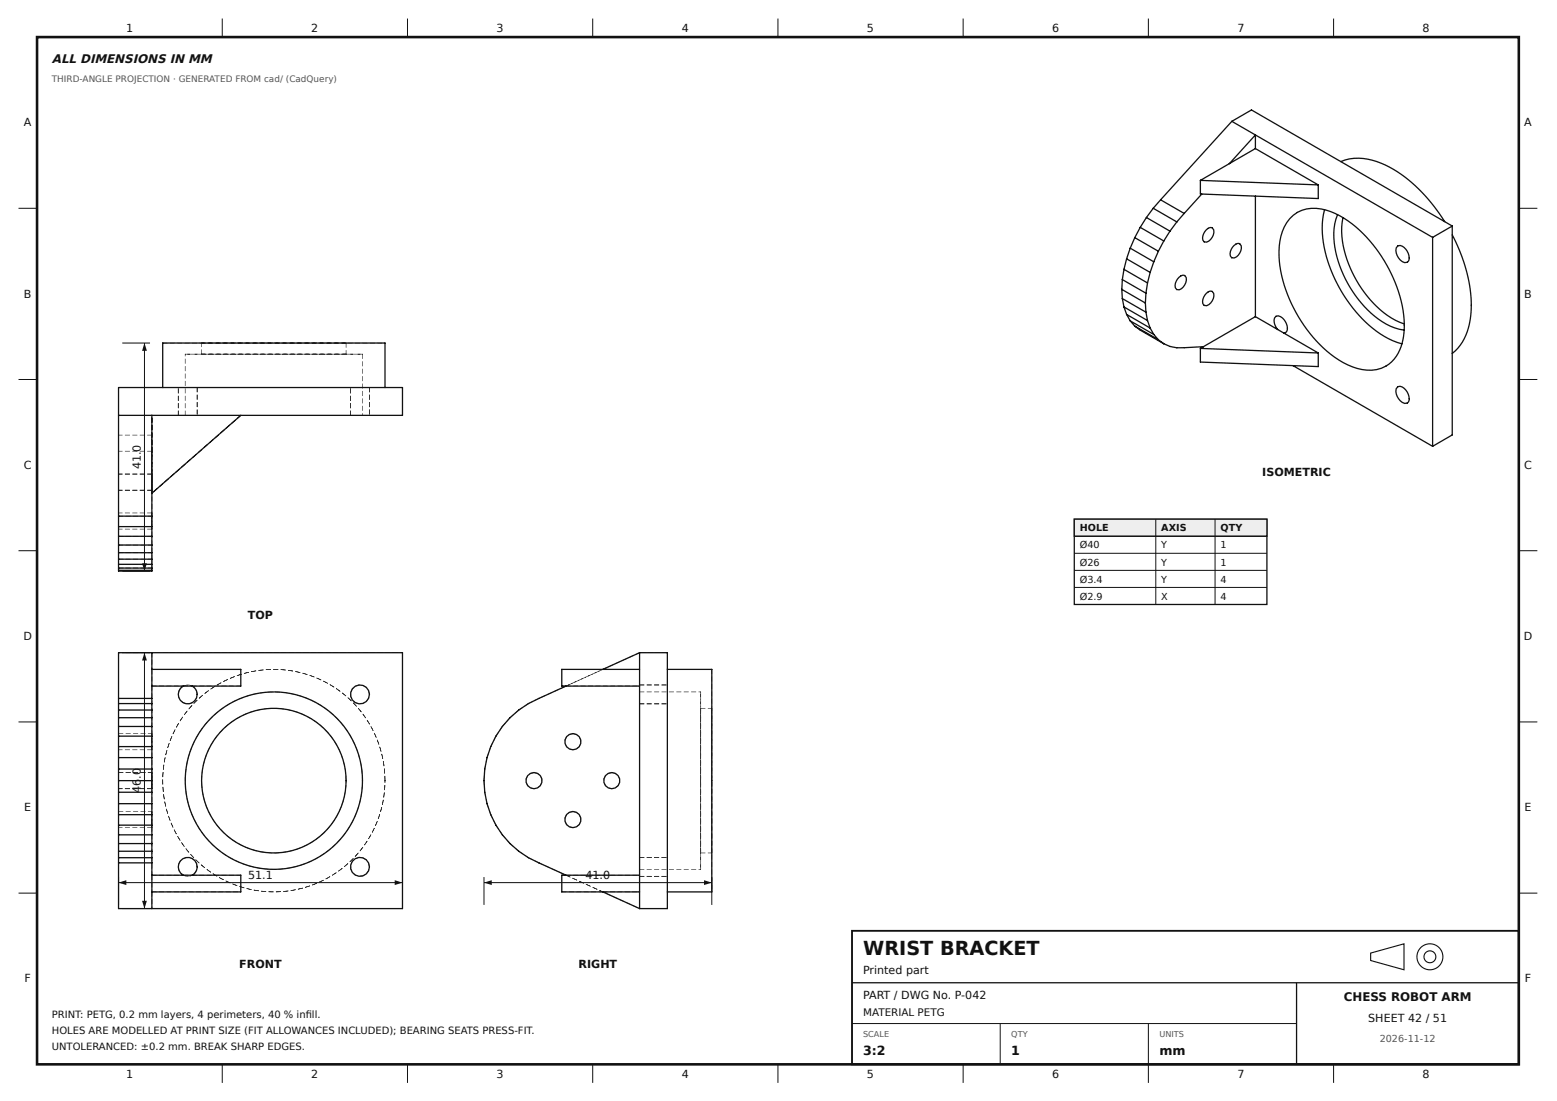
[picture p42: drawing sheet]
<svg xmlns="http://www.w3.org/2000/svg" width="420mm" height="297mm" viewBox="0 0 420 297" stroke-linecap="round" stroke-linejoin="round" font-family="sans-serif">
<defs><g id="words">
<text font-size="5.2" fill="#111" x="232.9" y="257.6">WRIST BRACKET</text>
<g font-size="3.4" fill="#111">
<text x="232.9" y="284.7">3:2</text>
<text x="272.9" y="284.7">1</text>
<text x="312.9" y="284.7">mm</text>
</g>
<text font-size="3.3" fill="#111" x="14" y="17">ALL DIMENSIONS IN MM</text>
<text font-size="3.2" fill="#111" x="362.7" y="270.1">CHESS ROBOT ARM</text>
<g font-size="3" fill="#111">
<text x="34" y="8.6">1</text>
<text x="84" y="8.6">2</text>
<text x="134" y="8.6">3</text>
<text x="184" y="8.6">4</text>
<text x="234" y="8.6">5</text>
<text x="284" y="8.6">6</text>
<text x="334" y="8.6">7</text>
<text x="383.9" y="8.6">8</text>
<text x="6.5" y="34.1">A</text>
<text x="411.4" y="34.1">A</text>
<text x="6.5" y="80.3">B</text>
<text x="411.4" y="80.3">B</text>
<text x="6.4" y="126.5">C</text>
<text x="38" y="126.6" transform="rotate(-90 38 126.6)">41.0</text>
<text x="340.6" y="128.4">ISOMETRIC</text>
<text x="411.3" y="126.5">C</text>
<text x="66.9" y="167.1">TOP</text>
<text x="6.3" y="172.7">D</text>
<text x="411.2" y="172.7">D</text>
<text x="38" y="213.9" transform="rotate(-90 38 213.9)">46</text>
<text x="38" y="210.1" transform="rotate(-90 38 210.1)">.0</text>
<text x="6.5" y="218.8">E</text>
<text x="411.4" y="218.8">E</text>
<text x="67" y="237.1">51.1</text>
<text x="158" y="237.1">41.0</text>
<text x="64.6" y="261.1">FRONT</text>
<text x="156.1" y="261.1">RIGHT</text>
<text x="232.9" y="262.7">Printed part</text>
<text x="6.6" y="265">F</text>
<text x="232.9" y="269.6">PART / DWG No. P-042</text>
<text x="411.5" y="265">F</text>
<text x="369.3" y="275.6">SHEET 42 / 51</text>
<text x="34" y="290.9">1</text>
<text x="84" y="290.9">2</text>
<text x="134" y="290.9">3</text>
<text x="184" y="290.9">4</text>
<text x="234" y="290.9">5</text>
<text x="284" y="290.9">6</text>
<text x="334" y="290.9">7</text>
<text x="383.9" y="290.9">8</text>
</g>
<text font-size="2.8" fill="#111" x="232.9" y="274.1">MATERIAL PETG</text>
<g font-size="2.7" fill="#111">
<text x="14" y="274.7">PRINT: PETG, 0.2 mm layers, 4 perimeters, 40 % infll.</text>
<text x="82.5" y="274.7">i</text>
<text x="14" y="278.9">HOLES ARE MODELLED AT PRINT SIZE (FIT ALLOWANCES INCLUDED); BEARING SEATS PRESS-FIT.</text>
<text x="14" y="283.1">UNTOLERANCED: ±0.2 mm. BREAK SHARP EDGES.</text>
</g>
<g font-size="2.6" fill="#111">
<text x="291.4" y="143.4">HOLE</text>
<text x="313.4" y="143.4">AXIS</text>
<text x="329.4" y="143.4">QTY</text>
<text x="291.4" y="148">Ø40</text>
<text x="313.4" y="148">Y</text>
<text x="329.4" y="148">1</text>
<text x="291.4" y="152.6">Ø26</text>
<text x="313.4" y="152.6">Y</text>
<text x="329.4" y="152.6">1</text>
<text x="291.4" y="157.2">Ø3.4</text>
<text x="291.4" y="161.8">Ø2.9</text>
<text x="313.4" y="157.2">Y</text>
<text x="313.4" y="161.8">X</text>
<text x="329.4" y="157.2">4</text>
<text x="329.4" y="161.8">4</text>
</g>
<text font-size="2.6" fill="#555" x="372.4" y="281.1">2026-11-12</text>
<text font-size="2.4" fill="#555" x="14" y="22">THIRD-ANGLE PROJECTION · GENERATED FROM cad/ (CadQuery)</text>
<g font-size="2.2" fill="#555">
<text x="232.9" y="279.6">SCALE</text>
<text x="272.9" y="279.6">QTY</text>
<text x="312.9" y="279.6">UNITS</text>
</g>
</g></defs>
<path d="M10 10h399.9v277.1h-399.9z" fill="none" stroke="#111" stroke-width=".7" stroke-linecap="butt"/>
<g fill="none" stroke="#111" stroke-width=".27">
<path d="M60 5v5M110 5v5M160 5v5M209.9 5v5M259.9 5v5M309.9 5v5M359.9 5v5M5 56.2h5M409.9 56.2h5M5 102.4h5M409.9 102.4h5M5 148.6h5"/>
<path d="M409.9 148.6h5M5 194.8h5M409.9 194.8h5M5 240.9h5M409.9 240.9h5M229.9 276.1h120M269.9 276.1v11M309.9 276.1v16M60 287.1v5M110 287.1v5M160 287.1v5M209.9 287.1v5"/>
<path d="M259.9 287.1v5M359.9 287.1v5"/>
</g>
<path d="M229.9 251.1h180v36h-180z" fill="none" stroke="#111" stroke-width=".5"/>
<path d="M229.9 265.1h180M349.9 265.1v22" fill="none" stroke="#111" stroke-width=".35"/>
<g fill="none" stroke="#111" stroke-width=".3">
<path d="M369.9 257.1l9-2.5v7l-9-2.5z"/>
<circle cx="385.9" cy="258.1" r="3.5"/>
<circle cx="385.9" cy="258.1" r="1.6"/>
</g>
<path d="M107.4 245l1.3 .1-1.3 .1zM105.4 245l1.3 .1-1.3 .1zM103.4 245l1.3 .1-1.3 .1zM101.4 245l1.3 .1-1.3 .1zM99.4 245l1.3 .1-1.3 .1zM97.4 245l1.3 .1-1.3 .1zM95.4 245l1.3 .1-1.3 .1zM93.4 245l1.3 .1-1.3 .1zM91.4 245l1.3 .1-1.3 .1zM89.4 245l1.3 .1-1.3 .1zM87.4 245l1.3 .1-1.3 .1zM85.4 245l1.3 .1-1.3 .1zM83.4 245l1.3 .1-1.3 .1zM81.4 245l1.3 .1-1.3 .1zM79.4 245l1.3 .1-1.3 .1zM77.4 245l1.3 .1-1.3 .1zM75.4 245l1.3 .1-1.3 .1zM73.4 245l1.3 .1-1.3 .1zM71.4 245l1.3 .1-1.3 .1zM69.4 245l1.3 .1-1.3 .1zM67.4 245l1.3 .1-1.3 .1zM65.4 245l1.3 .1-1.3 .1zM63.4 245l1.3 .1-1.3 .1zM61.4 245l1.3 .1-1.3 .1zM59.4 245l1.3 .1-1.3 .1zM57.4 245l1.3 .1-1.3 .1zM55.4 245l1.3 .1-1.3 .1zM53.4 245l1.3 .1-1.3 .1zM51.4 245l1.3 .1-1.3 .1zM49.4 245l1.3 .1-1.3 .1zM47.4 245l1.3 .1-1.3 .1zM45.4 245l1.3 .1-1.3 .1zM43.4 245l1.3 .1-1.3 .1zM41.4 245l1.3 .1-1.3 .1zM39.4 245l1.3 .1-1.3 .1zM37.4 245l1.3 .1-1.3 .1zM35.4 245l1.3 .1-1.3 .1zM33.4 245l1.3 .1-1.3 .1zM31.9 245l.8 .1-.7 .1zM108.6 243.8l.1 .1-.1 1.3zM108.6 241.8l.1 .1-.1 1.3zM108.6 239.8l.1 .1-.1 1.3zM108.6 237.8l.1 .1-.1 1.3zM108.6 235.8l.1 .1-.1 1.3zM108.6 233.8l.1 .1-.1 1.3zM108.6 231.8l.1 .1-.1 1.3zM108.6 229.8l.1 .1-.1 1.3zM108.6 227.8l.1 .1-.1 1.3zM108.6 225.8l.1 .1-.1 1.3zM108.6 223.8l.1 .1-.1 1.3zM108.6 221.8l.1 .1-.1 1.3zM108.6 219.8l.1 .1-.1 1.3zM108.6 217.8l.1 .1-.1 1.3zM108.6 215.8l.1 .1-.1 1.3zM108.6 213.8l.1 .1-.1 1.3zM108.6 211.8l.1 .1-.1 1.3zM108.6 209.8l.1 .1-.1 1.3zM108.6 207.8l.1 .1-.1 1.3zM108.6 205.8l.1 .1-.1 1.3zM108.6 203.8l.1 .1-.1 1.3zM108.6 201.8l.1 .1-.1 1.3zM108.6 199.8l.1 .1-.1 1.3zM108.6 197.8l.1 .1-.1 1.3zM108.6 195.8l.1 .1-.1 1.3zM108.6 193.8l.1 .1-.1 1.3zM108.6 191.8l.1 .1-.1 1.3zM108.6 189.8l.1 .1-.1 1.3zM108.6 187.8l.1 .1-.1 1.3zM108.6 185.8l.1 .1-.1 1.3zM108.6 183.8l.1 .1-.1 1.3zM108.6 181.8l.1 .1-.1 1.3zM108.6 179.8l.1 .1-.1 1.3zM108.6 177.8l.1 .1-.1 1.3zM108.6 176l.1 .1-.1 1.1zM31.9 243.8l.2 .1-.1 1.3zM31.9 241.8l.2 .1-.1 1.3zM31.9 239.8l.2 .1-.1 1.3zM31.9 237.8l.2 .1-.1 1.3zM31.9 235.8l.2 .1-.1 1.3zM31.9 233.8l.2 .1-.1 1.3zM31.9 231.8l.2 .1-.1 1.3zM31.9 229.8l.2 .1-.1 1.3zM31.9 227.8l.2 .1-.1 1.3zM31.9 225.8l.2 .1-.1 1.3zM31.9 223.8l.2 .1-.1 1.3zM31.9 221.8l.2 .1-.1 1.3zM31.9 219.8l.2 .1-.1 1.3zM31.9 217.8l.2 .1-.1 1.3zM31.9 215.8l.2 .1-.1 1.3zM31.9 213.8l.2 .1-.1 1.3zM31.9 211.8l.2 .1-.1 1.3zM31.9 209.8l.2 .1-.1 1.3zM31.9 207.8l.2 .1-.1 1.3zM31.9 205.8l.2 .1-.1 1.3zM31.9 203.8l.2 .1-.1 1.3zM31.9 201.8l.2 .1-.1 1.3zM31.9 199.8l.2 .1-.1 1.3zM31.9 197.8l.2 .1-.1 1.3zM31.9 195.8l.2 .1-.1 1.3zM31.9 193.8l.2 .1-.1 1.3zM31.9 191.8l.2 .1-.1 1.3zM31.9 189.8l.2 .1-.1 1.3zM31.9 187.8l.2 .1-.1 1.3zM31.9 185.8l.2 .1-.1 1.3zM31.9 183.8l.2 .1-.1 1.3zM31.9 181.8l.2 .1-.1 1.3zM31.9 179.8l.2 .1-.1 1.3zM31.9 177.8l.2 .1-.1 1.3zM31.9 176l.2 .1-.1 1.1zM31.9 176l1.4 .1-1.3 .1zM33.9 176l1.4 .1-1.3 .1zM35.9 176l1.4 .1-1.3 .1zM37.9 176l1.4 .1-1.3 .1zM39.9 176l1.4 .1-1.3 .1zM41.9 176l1.4 .1-1.3 .1zM43.9 176l1.4 .1-1.3 .1zM45.9 176l1.4 .1-1.3 .1zM47.9 176l1.4 .1-1.3 .1zM49.9 176l1.4 .1-1.3 .1zM51.9 176l1.4 .1-1.3 .1zM53.9 176l1.4 .1-1.3 .1zM55.9 176l1.4 .1-1.3 .1zM57.9 176l1.4 .1-1.3 .1zM59.9 176l1.4 .1-1.3 .1zM61.9 176l1.4 .1-1.3 .1zM63.9 176l1.4 .1-1.3 .1zM65.9 176l1.4 .1-1.3 .1zM67.9 176l1.4 .1-1.3 .1zM69.9 176l1.4 .1-1.3 .1zM71.9 176l1.4 .1-1.3 .1zM73.9 176l1.4 .1-1.3 .1zM75.9 176l1.4 .1-1.3 .1zM77.9 176l1.4 .1-1.3 .1zM79.9 176l1.4 .1-1.3 .1zM81.9 176l1.4 .1-1.3 .1zM83.9 176l1.4 .1-1.3 .1zM85.9 176l1.4 .1-1.3 .1zM87.9 176l1.4 .1-1.3 .1zM89.9 176l1.4 .1-1.3 .1zM91.9 176l1.4 .1-1.3 .1zM93.9 176l1.4 .1-1.3 .1zM95.9 176l1.4 .1-1.3 .1zM97.9 176l1.4 .1-1.3 .1zM99.9 176l1.4 .1-1.3 .1zM101.9 176l1.4 .1-1.3 .1zM103.9 176l1.4 .1-1.3 .1zM105.9 176l1.4 .1-1.3 .1zM107.9 176l.8 .1-.7 .1zM99.3 232.6l.3 .2 .1 1.1zM97.9 231.3l1.1 .8zM95.9 231.5l1-.3 .3 .1-1.2 .4zM95 232.3l.4-.2-.3 .2-.4 .9zM94.6 233.8l.4 1.3-.4-.7zM95.4 235.6l1.1 .7-.7-.2zM97.1 236.3h.8l.5-.3-.5 .4h-.7zM99.5 234.5h.1v.4l-.6 .8 .5-.8zM99.3 186.1l.3 .2 .1 1.1zM97.9 184.8l1.1 .8zM95.9 185l1-.3 .3 .1-1.2 .4zM95 185.8l.4-.2-.3 .2-.4 .9zM94.6 187.3l.4 1.3-.4-.7zM95.4 189.1l1.1 .7-.7-.2zM97.1 189.8h.8l.5-.3-.5 .4h-.7zM99.5 188h.1v.4l-.6 .7 .5-.7zM52.9 232.6l.2 .2 .1 1.1zM51.4 231.3l1.1 .8zM49.4 231.5l1-.3 .3 .1-1.2 .4zM48.5 232.3l.5-.2-.4 .2-.4 .9zM48.1 233.8l.4 1.3-.4-.7zM48.9 235.6l1.1 .7-.7-.2zM50.7 236.3h.7l.5-.3-.4 .4h-.8zM53 234.5h.1v.4l-.6 .8 .5-.8zM103.8 209.3l.2 .1-.1 1.3zM103.6 207.3l.2 .1v1.3zM103.4 205.4h.1l.1 1.3zM103 203.4l.3 1.3zM102.4 201.5l.5 1.3zM101.8 199.6l.5 1.3zM101 197.7l.6 1.3zM100.1 196l.6 1.2zM99 194.3l.8 1.1zM97.9 192.6l.8 1.1zM96.7 191l.8 1.1zM95.3 189.6l.9 1zM93.9 188.2l1 .9zM92.3 186.9l1.1 .9zM90.7 185.7l1.1 .8zM89 184.6l1.2 .8zM87.3 183.7l1.2 .7zM85.4 182.9l1.3 .5zM83.6 182.2l1.3 .5zM81.7 181.6l1.3 .4zM79.7 181.1l1.3 .3zM77.8 180.8l1.3 .2-1.3-.1zM75.8 180.6l1.3 .2-1.3-.1zM73.8 180.5l1.3 .1-1.3 .1zM71.8 180.6h1.3l-1.3 .1zM69.8 180.8l1.3-.1-1.2 .3zM67.8 181.1l1.3-.1-1.2 .3zM65.9 181.6l1.3-.3-1.3 .4zM64 182.2l1.2-.3-1.2 .4zM62.1 182.9l1.2-.4-1.1 .6zM60.3 183.8l1.2-.5-1.1 .6zM58.5 184.7l1.2-.5-1.1 .7zM56.8 185.8l1.2-.6-1 .7zM55.2 187l1.1-.7-.9 .8zM53.7 188.3l1-.8-.9 .9zM52.4 189.6l.8-.8-.9 1zM51.7 190.3l.2 .1-1 .9zM50.4 191.8l.2 .1-.9 1zM49.2 193.4l.2 .1-.8 1zM48.2 195.1l.1 .1-.7 1zM47.2 196.8l.1 .1-.6 1.1zM46.3 198.6l.2 .1-.6 1.2zM45.6 200.5l.1 .1-.5 1.2zM45 202.4l.1 .1-.4 1.2zM44.5 204.3l.2 .1-.4 1.3zM44.2 206.3l.1 .1-.2 1.2zM43.9 208.3l.2 .1-.2 1.2zM43.9 210.3l.1 .1-.1 1.2zM43.9 212.3h.2v1.3zM44.1 214.3h.1l.1 1.3zM44.4 216.3h.2l.1 1.3zM44.9 218.2l.4 1.3zM45.4 220.1l.5 1.3zM46.1 222l.6 1.2zM47 223.8l.6 1.2zM47.9 225.6l.7 1.1zM49 227.3l.8 1.1zM50.1 228.9l.9 1.1zM51.4 230.4l.9 1zM52.8 231.9l1 .9zM54.2 233.2l1.1 .9zM55.8 234.5l1.1 .8zM57.5 235.6l1.1 .8zM59.2 236.7l1.2 .7zM60.9 237.6l1.3 .6zM62.8 238.4l1.2 .5zM64.6 239.1l1.3 .4zM66.6 239.6l1.3 .4zM68.5 240.1l1.4 .2zM70.5 240.3l1.3 .2h-1.3zM72.5 240.5l1.3 .1-1.3 .1zM74.5 240.5h1.3l-1.3 .2zM76.5 240.4l1.3-.1-1.2 .3zM78.5 240.2l1.3-.2-1.3 .3zM80.4 239.8l1.3-.2-1.2 .4zM82.4 239.3l1.3-.3-1.2 .4zM84.3 238.7l1.2-.4-1.1 .5zM86.1 237.9l1.2-.5-1.1 .7zM87.9 237l1.2-.5-1.1 .7zM89.6 236l1.2-.6-1.1 .8zM91.3 234.9l1.1-.7-1 .9zM92.9 233.7l1-.8-.9 .9zM94.4 232.4l1-.9-.9 1zM96.6 230.1l.1 .1-.9 .9zM97.8 228.5l.2 .1-.9 1zM99 226.9l.1 .1-.8 1zM100 225.1l.2 .2-.8 1zM100.9 223.4l.2 .1-.7 1.1zM101.7 221.5l.2 .1-.6 1.2zM102.4 219.7h.2l-.6 1.2zM102.9 217.7l.2 .1-.4 1.2zM103.4 215.8l.1 .1-.3 1.2zM103.7 213.8l.1 .1-.3 1.2zM103.8 211.8l.2 .1-.2 1.3zM103.8 210.5l.2 .1-.1 .6zM52.9 186.1l.2 .2 .1 1.1zM51.4 184.8l1.1 .8zM49.4 185l1-.3 .3 .1-1.2 .4zM48.5 185.8l.5-.2-.4 .2-.4 .9zM48.1 187.3l.4 1.3-.4-.7zM48.9 189.1l1.1 .7-.7-.2zM50.7 189.8h.7l.5-.3-.4 .4h-.8zM53 188h.1v.4l-.6 .7 .5-.7zM31.9 218.8l.2 .1-.1 1.3zM31.9 220.9h.2l-.1 1.3zM31.9 222.9h.2l-.1 .5zM31.9 222l.2 .1-.1 1.3zM31.9 220l.2 .1-.1 1.3zM31.9 218.8l.2 .1-.1 .5zM31.9 197.8l.2 .1-.1 1.3zM31.9 199.8l.2 .1-.1 1.3zM31.9 201.8l.2 .1-.1 .5zM31.9 201l.2 .1-.1 1.3zM31.9 199l.2 .1-.1 1.3zM31.9 197.8l.2 .1-.1 .5zM31.9 208.3l.2 .1-.1 1.3zM31.9 210.3l.2 .1-.1 1.3zM31.9 212.3l.2 .1-.1 .5zM31.9 211.5l.2 .1-.1 1.3zM31.9 209.5l.2 .1-.1 1.3zM31.9 208.3l.2 .1-.1 .5zM31.9 208.3l.2 .1-.1 1.3zM31.9 210.3l.2 .1-.1 1.3zM31.9 212.3l.2 .1-.1 .5zM31.9 211.5l.2 .1-.1 1.3zM31.9 209.5l.2 .1-.1 1.3zM31.9 208.3l.2 .1-.1 .5zM49.4 236l1.3 .4h-.9zM51.4 236.2l.5-.1-.5 .3zM103.8 209.3l.2 .1-.1 1.3zM103.6 207.3l.2 .1v1.3zM103.4 205.4h.1l.1 1.3zM103 203.4l.3 1.3zM102.4 201.5l.5 1.3zM101.8 199.6l.5 1.3zM101 197.7l.6 1.3zM100.1 196l.6 1.2zM99 194.3l.8 1.1zM97.9 192.6l.8 1.1zM96.7 191l.8 1.1zM95.3 189.6l.9 1zM93.9 188.2l1 .9zM92.3 186.9l1.1 .9zM90.7 185.7l1.1 .8zM89 184.6l1.2 .8zM87.3 183.7l1.2 .7zM85.4 182.9l1.3 .5zM83.6 182.2l1.3 .5zM81.7 181.6l1.3 .4zM79.7 181.1l1.3 .3zM77.8 180.8l1.3 .2-1.3-.1zM75.8 180.6l1.3 .2-1.3-.1zM73.8 180.5l1.3 .1-1.3 .1zM71.8 180.6h1.3l-1.3 .1zM69.8 180.8l1.3-.1-1.2 .3zM67.8 181.1l1.3-.1-1.2 .3zM65.9 181.6l1.3-.3-1.3 .4zM64 182.2l1.2-.3-1.2 .4zM62.1 182.9l1.2-.4-1.1 .6zM60.3 183.8l1.2-.5-1.1 .6zM58.5 184.7l1.2-.5-1.1 .7zM56.8 185.8l1.2-.6-1 .7zM55.2 187l1.1-.7-.9 .8zM53.7 188.3l1-.8-.9 .9zM52.4 189.6l.8-.8-.9 1zM51.7 190.3l.2 .1-1 .9zM50.4 191.8l.2 .1-.9 1zM49.2 193.4l.2 .1-.8 1zM48.2 195.1l.1 .1-.7 1zM47.2 196.8l.1 .1-.6 1.1zM46.3 198.6l.2 .1-.6 1.2zM45.6 200.5l.1 .1-.5 1.2zM45 202.4l.1 .1-.4 1.2zM44.5 204.3l.2 .1-.4 1.3zM44.2 206.3l.1 .1-.2 1.2zM43.9 208.3l.2 .1-.2 1.2zM43.9 210.3l.1 .1-.1 1.2zM43.9 212.3h.2v1.3zM44.1 214.3h.1l.1 1.3zM44.4 216.3h.2l.1 1.3zM44.9 218.2l.4 1.3zM45.4 220.1l.5 1.3zM46.1 222l.6 1.2zM47 223.8l.6 1.2zM47.9 225.6l.7 1.1zM49 227.3l.8 1.1zM50.1 228.9l.9 1.1zM51.4 230.4l.9 1zM52.8 231.9l1 .9zM54.2 233.2l1.1 .9zM55.8 234.5l1.1 .8zM57.5 235.6l1.1 .8zM59.2 236.7l1.2 .7zM60.9 237.6l1.3 .6zM62.8 238.4l1.2 .5zM64.6 239.1l1.3 .4zM66.6 239.6l1.3 .4zM68.5 240.1l1.4 .2zM70.5 240.3l1.3 .2h-1.3zM72.5 240.5l1.3 .1-1.3 .1zM74.5 240.5h1.3l-1.3 .2zM76.5 240.4l1.3-.1-1.2 .3zM78.5 240.2l1.3-.2-1.3 .3zM80.4 239.8l1.3-.2-1.2 .4zM82.4 239.3l1.3-.3-1.2 .4zM84.3 238.7l1.2-.4-1.1 .5zM86.1 237.9l1.2-.5-1.1 .7zM87.9 237l1.2-.5-1.1 .7zM89.6 236l1.2-.6-1.1 .8zM91.3 234.9l1.1-.7-1 .9zM92.9 233.7l1-.8-.9 .9zM94.4 232.4l1-.9-.9 1zM96.6 230.1l.1 .1-.9 .9zM97.8 228.5l.2 .1-.9 1zM99 226.9l.1 .1-.8 1zM100 225.1l.2 .2-.8 1zM100.9 223.4l.2 .1-.7 1.1zM101.7 221.5l.2 .1-.6 1.2zM102.4 219.7h.2l-.6 1.2zM102.9 217.7l.2 .1-.4 1.2zM103.4 215.8l.1 .1-.3 1.2zM103.7 213.8l.1 .1-.3 1.2zM103.8 211.8l.2 .1-.2 1.3zM103.8 210.5l.2 .1-.1 .6zM50.6 184.7l.9 .1 .4 .3-1.2-.2zM49.4 185l.6-.1-.5 .3zM40.9 236l.2 .1-.1 1.3zM40.9 238l.2 .1-.1 1.3zM40.9 240l.2 .1-.1 .6zM40.9 240.5l.2 .1-.1 1.3zM40.9 242.5l.2 .1-.1 1.3zM40.9 244.5l.2 .1-.1 .6zM40.9 176l.2 .1-.1 1.3zM40.9 178l.2 .1-.1 1.3zM40.9 180l.2 .1-.1 .6zM40.9 240.5l1.4 .1-1.3 .1zM42.9 240.5l1.4 .1-1.3 .1zM44.9 240.5l1.4 .1-1.3 .1zM46.9 240.5l1.4 .1-1.3 .1zM48.9 240.5l1.4 .1-1.3 .1zM50.9 240.5l1.4 .1-1.3 .1zM52.9 240.5l1.4 .1-1.3 .1zM54.9 240.5l1.4 .1-1.3 .1zM56.9 240.5l1.4 .1-1.3 .1zM58.9 240.5l1.4 .1-1.3 .1zM60.9 240.5l1.4 .1-1.3 .1zM62.9 240.5l1.4 .1-1.3 .1zM40.9 180.5l1.4 .1-1.3 .1zM42.9 180.5l1.4 .1-1.3 .1zM44.9 180.5l1.4 .1-1.3 .1zM46.9 180.5l1.4 .1-1.3 .1zM48.9 180.5l1.4 .1-1.3 .1zM50.9 180.5l1.4 .1-1.3 .1zM52.9 180.5l1.4 .1-1.3 .1zM54.9 180.5l1.4 .1-1.3 .1zM56.9 180.5l1.4 .1-1.3 .1zM58.9 180.5l1.4 .1-1.3 .1zM60.9 180.5l1.4 .1-1.3 .1zM62.9 180.5l1.4 .1-1.3 .1zM51.8 236l1.3 .1-1.2 .1zM53.8 236l1.3 .1-1.2 .1zM55.8 236l1.3 .1-1.2 .1zM57.8 236l1.3 .1-1.2 .1zM59.8 236l1.3 .1-1.2 .1zM61.8 236l1.3 .1-1.2 .1zM63.8 236l1.3 .1-1.2 .1zM51.8 185l1.3 .1-1.2 .1zM53.8 185l1.3 .1-1.2 .1zM55.8 185l1.3 .1-1.2 .1zM57.8 185l1.3 .1-1.2 .1zM59.8 185l1.3 .1-1.2 .1zM61.8 185l1.3 .1-1.2 .1zM63.8 185l1.3 .1-1.2 .1zM40.9 236l1.4 .1-1.3 .1zM42.9 236l1.4 .1-1.3 .1zM44.9 236l1.4 .1-1.3 .1zM46.9 236l1.4 .1-1.3 .1zM48.9 236l.7 .1-.6 .1zM40.9 185l1.4 .1-1.3 .1zM42.9 185l1.4 .1-1.3 .1zM44.9 185l1.4 .1-1.3 .1zM46.9 185l1.4 .1-1.3 .1zM48.9 185l.7 .1-.6 .1zM40.9 185l.2 .1-.1 1.3zM40.9 187l.2 .1-.1 1.3zM40.9 189l.2 .1-.1 1.3zM40.9 191l.2 .1-.1 1.3zM40.9 193l.2 .1-.1 1.3zM40.9 195l.2 .1-.1 1.3zM40.9 197l.2 .1-.1 1.3zM40.9 199l.2 .1-.1 1.3zM40.9 201l.2 .1-.1 1.3zM40.9 203l.2 .1-.1 1.3zM40.9 205l.2 .1-.1 1.3zM40.9 207l.2 .1-.1 1.3zM40.9 209l.2 .1-.1 1.3zM40.9 211l.2 .1-.1 1.3zM40.9 213l.2 .1-.1 1.3zM40.9 215l.2 .1-.1 1.3zM40.9 217l.2 .1-.1 1.3zM40.9 219l.2 .1-.1 1.3zM40.9 221l.2 .1-.1 1.3zM40.9 223l.2 .1-.1 1.3zM40.9 225l.2 .1-.1 1.3zM40.9 227l.2 .1-.1 1.3zM40.9 229l.2 .1-.1 1.3zM40.9 231l.2 .1-.1 1.3zM40.9 233l.2 .1-.1 1.3zM40.9 235l.2 .1-.1 1.1zM40.9 180.5l.2 .1-.1 1.3zM40.9 182.5l.2 .1-.1 1.3zM40.9 184.5l.2 .1-.1 .6zM31.9 218.8l1.4 .1-1.3 .1zM33.9 218.8l1.4 .1-1.3 .1zM35.9 218.8l1.4 .1-1.3 .1zM37.9 218.8l1.4 .1-1.3 .1zM39.9 218.8l1.2 .1-1.1 .1zM40.9 218.8l.2 .1-.1 1.3zM40.9 220.9h.2l-.1 1.3zM40.9 222.9h.2l-.1 .5zM40.9 222l.2 .1-.1 1.3zM40.9 220l.2 .1-.1 1.3zM40.9 218.8l.2 .1-.1 .5zM31.9 197.8l1.4 .1-1.3 .1zM33.9 197.8l1.4 .1-1.3 .1zM35.9 197.8l1.4 .1-1.3 .1zM37.9 197.8l1.4 .1-1.3 .1zM39.9 197.8l1.2 .1-1.1 .1zM40.9 197.8l.2 .1-.1 1.3zM40.9 199.8l.2 .1-.1 1.3zM40.9 201.8l.2 .1-.1 .5zM40.9 201l.2 .1-.1 1.3zM40.9 199l.2 .1-.1 1.3zM40.9 197.8l.2 .1-.1 .5zM31.9 208.3l1.4 .1-1.3 .1zM33.9 208.3l1.4 .1-1.3 .1zM35.9 208.3l1.4 .1-1.3 .1zM37.9 208.3l1.4 .1-1.3 .1zM39.9 208.3l1.2 .1-1.1 .1zM40.9 208.3l.2 .1-.1 1.3zM40.9 210.3l.2 .1-.1 1.3zM40.9 212.3l.2 .1-.1 .5zM40.9 211.5l.2 .1-.1 1.3zM40.9 209.5l.2 .1-.1 1.3zM40.9 208.3l.2 .1-.1 .5zM31.9 208.3l1.4 .1-1.3 .1zM33.9 208.3l1.4 .1-1.3 .1zM35.9 208.3l1.4 .1-1.3 .1zM37.9 208.3l1.4 .1-1.3 .1zM39.9 208.3l1.2 .1-1.1 .1zM40.9 208.3l.2 .1-.1 1.3zM40.9 210.3l.2 .1-.1 1.3zM40.9 212.3l.2 .1-.1 .5zM40.9 211.5l.2 .1-.1 1.3zM40.9 209.5l.2 .1-.1 1.3zM40.9 208.3l.2 .1-.1 .5zM49.4 236l1.4 .1-1.3 .1zM51.4 236l.5 .1-.4 .1zM93.3 209.3l.1 .1v1.3zM93.1 207.4l.2 .3v1zM92.6 205.4l.4 1.3zM92 203.5l.5 1.3zM91.2 201.7l.6 1.2zM90.2 199.9l.7 1.2zM89 198.3l.9 1.1zM87.7 196.8l.9 1zM86.2 195.5l1.1 .9zM84.6 194.3l1.1 .8zM82.9 193.3l1.2 .7zM81.1 192.4l1.2 .6zM79.2 191.8l1.3 .4zM77.3 191.3l1.3 .4-1.3-.2zM75.3 191.1l1.3 .2-1.3-.1zM73.3 191l1.3 .1-1.3 .1zM71.3 191.2l1.3-.1-1.2 .3zM69.3 191.5l1.3-.1-1.2 .3zM67.4 192.1l1.3-.3-1.2 .5zM65.5 192.9l1.3-.5-1.1 .6zM63.8 193.8l1.2-.5-1.1 .7zM62.1 194.9l1.1-.6-1 .8zM60.6 196.2l1-.8-.9 1zM60 196.8l.2 .1-1 .9zM58.7 198.3l.1 .1-.8 1zM57.5 199.9l.1 .1-.7 1.1zM56.5 201.6l.2 .1-.7 1.1zM55.7 203.4l.1 .1-.5 1.2zM55.1 205.3l.1 .1-.4 1.3zM54.6 207.3l.2 .1-.3 1.2zM54.4 209.3h.1l-.1 1.3zM54.4 211.3h.1v1.3zM54.5 213.3h.2l.1 1.3zM54.9 215.2l.4 1.3zM55.5 217.1l.6 1.3zM56.3 219l.6 1.2zM57.2 220.7l.8 1.2zM58.4 222.4l.9 1zM59.7 223.9l.9 1zM61.1 225.3l1.1 .9zM62.7 226.5l1.1 .8zM64.4 227.6l1.2 .6zM66.2 228.5l1.2 .5zM68.1 229.2l1.3 .4zM70 229.7l1.3 .2h-1zM72 229.9l1.3 .2h-1.3zM74 230h1.3l-1.3 .2zM76 229.9l1.3-.1-1.3 .3zM77.9 229.6l1.3-.3-1.2 .4zM79.9 229.1l1.2-.4-1.1 .5zM81.7 228.4l1.3-.5-1.2 .6zM83.5 227.5l1.2-.7-1.1 .8zM85.2 226.4l1.1-.7-1 .8zM86.8 225.1l1-.8-.9 1zM89 222.8l.1 .1-.9 1zM90.2 221.2v.2l-.7 .9zM91.2 219.5l.1 .1-.7 1.1zM92 217.7l.1 .1-.6 1.1zM92.6 215.8l.2 .1-.5 1.2zM93.1 213.8l.1 .1-.3 1.2zM93.3 211.8l.1 .2-.2 1.2zM93.3 210.5l.2 .1-.1 .6zM49.4 185l1.4 .1-1.3 .1zM51.4 185l.5 .1-.4 .1zM97.7 209.3l.2 .1-.1 1.3zM97.5 207.3l.2 .1v1.3zM97.2 205.4l.3 1.3zM96.7 203.4l.4 1.3zM96 201.6l.5 1.2zM95.2 199.7l.6 1.3zM94.2 198l.7 1.2zM93.1 196.3l.8 1.1zM91.8 194.8l.9 1zM90.5 193.3l.9 1zM89 192l1 .9zM87.4 190.8l1.1 .8zM85.7 189.7l1.1 .8zM83.9 188.8l1.2 .6zM82 188.1l1.3 .5zM80.1 187.4l1.3 .5zM78.2 187l1.3 .3-1.3-.1zM76.2 186.7l1.4 .2h-1.3zM74.2 186.6l1.4 .1-1.3 .1zM72.2 186.7h1.4l-1.3 .1zM70.2 186.9l1.4-.1-1.3 .2zM68.3 187.2l1.3-.1-1.2 .3zM66.4 187.8l1.2-.3-1.2 .5zM64.5 188.5l1.2-.4-1.1 .5zM62.7 189.4l1.2-.5-1.1 .6zM60.9 190.4l1.2-.6-1 .7zM59.3 191.5l1.1-.7-1 .9zM57.8 192.8l1-.8-.9 .9zM57.2 193.4l.1 .1-.9 .8zM55.8 194.8l.2 .1-.9 1zM54.6 196.4l.1 .1-.8 1zM53.5 198l.1 .1-.7 1.1zM52.5 199.8l.1 .1-.6 1.1zM51.7 201.6l.1 .1-.5 1.2zM51 203.5l.1 .1-.4 1.2zM50.5 205.4l.1 .1-.3 1.2zM50.2 207.4l.1 .1-.2 1.2zM50 209.4h.1l-.1 1.3zM49.9 211.4h.2v1.3zM50.1 213.4h.2l.1 1.3zM50.4 215.4h.2l.2 1.3zM50.9 217.3l.5 1.3zM51.6 219.2l.5 1.2zM52.3 221l.7 1.2zM53.3 222.8l.8 1.1zM54.4 224.4l.8 1.1zM55.6 226l.9 1zM57 227.5l1 .9zM58.4 228.8l1.1 .9zM60 230.1l1.2 .7zM61.7 231.1l1.2 .7zM63.5 232.1l1.2 .6zM65.3 232.9l1.3 .5zM67.2 233.5l1.3 .4zM69.1 234l1.4 .3zM71.1 234.3l1.4 .2h-1.3zM73.1 234.4l1.4 .1-1.3 .1zM75.1 234.4h1.4l-1.3 .2zM77.1 234.2l1.3-.1-1.2 .3zM79.1 233.9l1.3-.3-1.2 .4zM81 233.3l1.3-.3-1.2 .5zM82.9 232.7l1.2-.5-1.1 .6zM84.7 231.8l1.2-.5-1.1 .7zM86.4 230.9l1.2-.7-1 .8zM88.1 229.7l1.1-.7-1 .9zM89.7 228.5l1-.8-.9 .9zM91.9 226.2l.1 .1-.9 .9zM93.1 224.7l.2 .1-.9 .9zM94.3 223l.1 .1-.8 1zM95.2 221.2l.2 .1-.7 1.1zM96 219.4l.2 .1-.6 1.2zM96.7 217.5l.2 .1-.5 1.2zM97.2 215.6l.2 .1-.4 1.2zM97.6 213.6l.1 .1-.3 1.3zM97.7 211.6l.2 .1-.2 1.3zM97.8 210.5l.1 .1-.1 .4zM39.7 223.2l1.4 .1-1.3 .1zM37.7 223.2l1.4 .1-1.3 .1zM35.7 223.2l1.4 .1-1.3 .1zM33.7 223.2l1.4 .1-1.3 .1zM31.9 223.2l1.2 .1-1.1 .1zM39.7 202.2l1.4 .1-1.3 .1zM37.7 202.2l1.4 .1-1.3 .1zM35.7 202.2l1.4 .1-1.3 .1zM33.7 202.2l1.4 .1-1.3 .1zM31.9 202.2l1.2 .1-1.1 .1zM39.7 212.7l1.4 .1-1.3 .1zM37.7 212.7l1.4 .1-1.3 .1zM35.7 212.7l1.4 .1-1.3 .1zM33.7 212.7l1.4 .1-1.3 .1zM31.9 212.7l1.2 .1-1.1 .1zM39.7 212.7l1.4 .1-1.3 .1zM37.7 212.7l1.4 .1-1.3 .1zM35.7 212.7l1.4 .1-1.3 .1zM33.7 212.7l1.4 .1-1.3 .1zM31.9 212.7l1.2 .1-1.1 .1z" fill="#333"/>
<g fill="none" stroke="#111" stroke-width=".35">
<path d="M32 176.1h76.6v69h-76.6zM41 176.1v69M32 188.4h9M32 189.8h9M32 191.5h9M32 193.6h9M32 196h9M32 198.6h9M41 180.6h24v4.5h-24M49.5 185.1a2.55 2.55 0 0 0-.8 3.8 2.55 2.55 0 0 0 3.9 0 2.55 2.55 0 0 0-.7-3.8M32 201.4h9M32 204.4h9"/>
<path d="M32 207.5h9M32 210.6h9M32 213.7h9M32 216.8h9M32 219.8h9M32 232.8h9M32 222.6h9M32 225.2h9M32 227.6h9M32 229.6h9M32 231.4h9M41 236.1h24v4.5h-24"/>
<path d="M49.5 236.1a2.55 2.55 0 0 1-.8-3.9 2.55 2.55 0 0 1 3.9 0 2.55 2.55 0 0 1-.7 3.9"/>
<circle cx="97.2" cy="187.3" r="2.55"/>
<circle cx="73.9" cy="210.6" r="23.9"/>
<circle cx="73.9" cy="210.6" r="19.5"/>
<circle cx="97.2" cy="233.8" r="2.55"/>
</g>
<path d="M107.4 104.5h1.3l-1.3 .1zM105.4 104.5h1.3l-1.3 .1zM103.4 104.5h1.3l-1.3 .1zM101.4 104.5h1.3l-1.3 .1zM99.4 104.5h1.3l-1.3 .1zM97.4 104.5h1.3l-1.3 .1zM95.4 104.5h1.3l-1.3 .1zM93.4 104.5h1.3l-1.3 .1zM91.4 104.5h1.3l-1.3 .1zM89.4 104.5h1.3l-1.3 .1zM87.4 104.5h1.3l-1.3 .1zM85.4 104.5h1.3l-1.3 .1zM83.4 104.5h1.3l-1.3 .1zM81.4 104.5h1.3l-1.3 .1zM79.4 104.5h1.3l-1.3 .1zM77.4 104.5h1.3l-1.3 .1zM75.4 104.5h1.3l-1.3 .1zM73.4 104.5h1.3l-1.3 .1zM71.4 104.5h1.3l-1.3 .1zM69.4 104.5h1.3l-1.3 .1zM67.4 104.5h1.3l-1.3 .1zM65.4 104.5h1.3l-1.3 .1zM63.4 104.5h1.3l-1.3 .1zM61.4 104.5h1.3l-1.3 .1zM59.4 104.5h1.3l-1.3 .1zM57.4 104.5h1.3l-1.3 .1zM55.4 104.5h1.3l-1.3 .1zM53.4 104.5h1.3l-1.3 .1zM51.4 104.5h1.3l-1.3 .1zM49.4 104.5h1.3l-1.3 .1zM47.4 104.5h1.3l-1.3 .1zM45.4 104.5h1.3l-1.3 .1zM43.4 104.5h1.3l-1.3 .1zM41.4 104.5h1.3l-1.3 .1zM39.4 104.5h1.3l-1.3 .1zM37.4 104.5h1.3l-1.3 .1zM35.4 104.5h1.3l-1.3 .1zM33.4 104.5h1.3l-1.3 .1zM31.9 104.5h.8l-.7 .1zM98.4 104.5h1.4l-1.3 .1zM96.4 104.5h1.4l-1.3 .1zM94.5 104.5h1.3l-1.2 .1zM94.5 104.5h1.4l-1.3 .1zM96.5 104.5h1.4l-1.3 .1zM98.5 104.5h1.3l-1.2 .1zM98.4 104.5h1.4l-1.3 .1zM96.4 104.5h1.4l-1.3 .1zM94.5 104.5h1.3l-1.2 .1zM94.5 104.5h1.4l-1.3 .1zM96.5 104.5h1.4l-1.3 .1zM98.5 104.5h1.3l-1.2 .1zM51.9 104.5h1.4l-1.3 .1zM49.9 104.5h1.4l-1.3 .1zM48 104.5h1.3l-1.2 .1zM48 104.5h1.4l-1.3 .1zM50 104.5h1.4l-1.3 .1zM52 104.5h1.3l-1.2 .1zM102.6 104.5h1.4l-1.3 .1zM100.6 104.5h1.4l-1.3 .1zM98.6 104.5h1.4l-1.3 .1zM96.6 104.5h1.4l-1.3 .1zM94.6 104.5h1.4l-1.3 .1zM92.6 104.5h1.4l-1.3 .1zM90.6 104.5h1.4l-1.3 .1zM88.6 104.5h1.4l-1.3 .1zM86.6 104.5h1.4l-1.3 .1zM84.6 104.5h1.4l-1.3 .1zM82.6 104.5h1.4l-1.3 .1zM80.6 104.5h1.4l-1.3 .1zM78.6 104.5h1.4l-1.3 .1zM76.6 104.5h1.4l-1.3 .1zM74.6 104.5h1.4l-1.3 .1zM72.6 104.5h1.4l-1.3 .1zM70.6 104.5h1.4l-1.3 .1zM68.6 104.5h1.4l-1.3 .1zM66.6 104.5h1.4l-1.3 .1zM64.6 104.5h1.4l-1.3 .1zM62.7 104.5h1.3l-1.3 .1zM60.7 104.5h1.3l-1.3 .1zM58.7 104.5h1.3l-1.3 .1zM56.7 104.5h1.3l-1.3 .1zM54.7 104.5h1.3l-1.3 .1zM52.7 104.5h1.3l-1.3 .1zM50.7 104.5h1.3l-1.3 .1zM48.7 104.5h1.3l-1.3 .1zM46.7 104.5h1.3l-1.3 .1zM44.7 104.5h1.3l-1.3 .1zM43.8 104.5a.1 .1 0 0 1 .2 0 .1 .1 0 0 1-.2 0zM43.8 104.5h1.4l-1.3 .1zM45.8 104.5h1.4l-1.3 .1zM47.8 104.5h1.4l-1.3 .1zM49.8 104.5h1.4l-1.3 .1zM51.8 104.5h1.4l-1.3 .1zM53.8 104.5h1.4l-1.3 .1zM55.8 104.5h1.4l-1.3 .1zM57.8 104.5h1.4l-1.3 .1zM59.8 104.5h1.4l-1.3 .1zM61.8 104.5h1.4l-1.3 .1zM63.8 104.5h1.4l-1.3 .1zM65.8 104.5h1.4l-1.3 .1zM67.8 104.5h1.4l-1.3 .1zM69.8 104.5h1.4l-1.3 .1zM71.8 104.5h1.4l-1.3 .1zM73.8 104.5h1.4l-1.3 .1zM75.8 104.5h1.4l-1.3 .1zM77.8 104.5h1.4l-1.3 .1zM79.8 104.5h1.4l-1.3 .1zM81.8 104.5h1.4l-1.3 .1zM83.8 104.5h1.4l-1.3 .1zM85.8 104.5h1.4l-1.3 .1zM87.8 104.5h1.4l-1.3 .1zM89.8 104.5h1.4l-1.3 .1zM91.8 104.5h1.4l-1.3 .1zM93.8 104.5h1.4l-1.3 .1zM95.8 104.5h1.4l-1.3 .1zM97.8 104.5h1.4l-1.3 .1zM99.8 104.5h1.4l-1.3 .1zM101.8 104.5h1.4l-1.3 .1zM103.8 104.5a.1 .1 0 0 1 .2 0 .1 .1 0 0 1-.2 0zM51.9 104.5h1.4l-1.3 .1zM49.9 104.5h1.4l-1.3 .1zM48 104.5h1.3l-1.2 .1zM48 104.5h1.4l-1.3 .1zM50 104.5h1.4l-1.3 .1zM52 104.5h1.3l-1.2 .1zM31.9 112h1.4l-1.3 .1zM33.9 112h1.4l-1.3 .1zM35.9 112h1.4l-1.3 .1zM37.9 112h1.4l-1.3 .1zM39.9 112h1.2l-1.1 .1zM40.9 112h1.4l-1.3 .1zM42.9 112h1.4l-1.3 .1zM44.9 112h1.4l-1.3 .1zM46.9 112h1.4l-1.3 .1zM48.9 112h1.4l-1.3 .1zM50.9 112h1.4l-1.3 .1zM52.9 112h1.4l-1.3 .1zM54.9 112h1.4l-1.3 .1zM56.9 112h1.4l-1.3 .1zM58.9 112h1.4l-1.3 .1zM60.9 112h1.4l-1.3 .1zM62.9 112h1.4l-1.3 .1zM64.9 112h1.4l-1.3 .1zM66.9 112h1.4l-1.3 .1zM68.9 112h1.4l-1.3 .1zM70.9 112h1.4l-1.3 .1zM72.9 112h1.4l-1.3 .1zM74.9 112h1.4l-1.3 .1zM76.9 112h1.4l-1.3 .1zM78.9 112h1.4l-1.3 .1zM80.9 112h1.4l-1.3 .1zM82.9 112h1.4l-1.3 .1zM84.9 112h1.4l-1.3 .1zM86.9 112h1.4l-1.3 .1zM88.9 112h1.4l-1.3 .1zM90.9 112h1.4l-1.3 .1zM92.9 112h1.4l-1.3 .1zM94.9 112h1.4l-1.3 .1zM96.9 112h1.4l-1.3 .1zM98.9 112h1.4l-1.3 .1zM100.9 112h1.4l-1.3 .1zM102.9 112h1.4l-1.3 .1zM104.9 112h1.4l-1.3 .1zM106.9 112h1.4l-1.3 .1zM108.6 104.5h.1l-.1 1.3zM108.6 106.5h.1l-.1 1.3zM108.6 108.5h.1l-.1 1.3zM108.6 110.5h.1l-.1 1.3zM31.9 110.8h.2l-.1 1.3zM31.9 108.8h.2l-.1 1.3zM31.9 106.8h.2l-.1 1.3zM31.9 104.8h.2l-.1 1.3zM31.9 153.8l.1 .3zM31.9 153.2h.2l-.1 .7zM31.9 152.2h.2l-.1 1.1zM31.9 151h.2l-.1 1.3zM31.9 149.6h.2l-.1 1.3zM31.9 147.8l.2 .1-.1 1.3zM31.9 147.1a.11 .11 0 0 1 .2 0 .11 .11 0 0 1-.2 0zM31.9 145.8h.2l-.1 1.3zM31.9 144.6l.2 .1-.1 .4zM31.9 143.4l.2 .1-.1 1.3zM31.9 142l.2 .1-.1 .7zM31.9 140.8l.2 .1-.1 1.3zM31.9 139.2h.2l-.1 .9zM31.9 138h.2l-.1 1.3zM31.9 136h.2l-.1 1.3zM31.9 134h.2l-.1 1.3zM31.9 132h.2l-.1 1.3zM31.9 130h.2l-.1 1.3zM31.9 128h.2l-.1 1.3zM31.9 126h.2l-.1 1.3zM31.9 124h.2l-.1 1.3zM31.9 122h.2l-.1 1.3zM31.9 120h.2l-.1 1.3zM31.9 118h.2l-.1 1.3zM31.9 116h.2l-.1 1.3zM31.9 114h.2l-.1 1.3zM31.9 112h.2l-.1 1.3zM31.9 130l.2 .1-.1 1.2zM31.9 132l.1 .3zM31.9 131h.2l-.1 1.3zM31.9 129h.2l-.1 1.3zM31.9 127.8l.2 .1-.1 .4zM31.9 127.8l.2 .1-.1 1.3zM31.9 129.8l.1 .3zM31.9 130l.2 .1-.1 1.2zM31.9 132l.1 .3zM31.9 131h.2l-.1 1.3zM31.9 129h.2l-.1 1.3zM31.9 127.8l.2 .1-.1 .4zM31.9 127.8l.2 .1-.1 1.3zM31.9 129.8l.1 .3zM31.9 119.5l.2 .1-.1 1.2zM31.9 121.5l.1 .3zM31.9 120.5h.2l-.1 1.3zM31.9 118.5h.2l-.1 1.3zM31.9 117.3l.2 .1-.1 .4zM31.9 117.3l.2 .1-.1 1.3zM31.9 119.3l.1 .3zM31.9 140.5l.2 .1-.1 1.3zM31.9 142.5l.1 .3zM31.9 141.5h.2l-.1 1.3zM31.9 139.5h.2l-.1 1.3zM31.9 138.3l.2 .1-.1 .4zM31.9 138.3l.2 .1-.1 1.3zM31.9 140.3l.1 .3zM99.6 104.5h.2l-.1 1.3zM99.6 106.5h.2l-.1 1.3zM99.6 108.5h.2l-.1 1.3zM99.6 110.5h.2l-.1 1.3zM98.4 112h1.4l-1.3 .1zM96.4 112h1.4l-1.3 .1zM94.5 112h1.3l-1.2 .1zM94.5 112h1.4l-1.3 .1zM96.5 112h1.4l-1.3 .1zM98.5 112h1.3l-1.2 .1zM99.6 104.5h.2l-.1 1.3zM99.6 106.5h.2l-.1 1.3zM99.6 108.5h.2l-.1 1.3zM99.6 110.5h.2l-.1 1.3zM98.4 112h1.4l-1.3 .1zM96.4 112h1.4l-1.3 .1zM94.5 112h1.3l-1.2 .1zM94.5 112h1.4l-1.3 .1zM96.5 112h1.4l-1.3 .1zM98.5 112h1.3l-1.2 .1zM53.1 104.5h.2l-.1 1.3zM53.1 106.5h.2l-.1 1.3zM53.1 108.5h.2l-.1 1.3zM53.1 110.5h.2l-.1 1.3zM51.8 112h1.3l-1.2 .1zM49.4 112h1.4l-1.3 .1zM51.4 112h.5l-.4 .1zM51.9 112h1.4l-1.3 .1zM49.9 112h1.4l-1.3 .1zM48 112h1.3l-1.2 .1zM48 112h1.4l-1.3 .1zM43.8 92.5h1.4l-1.3 .1zM45.8 92.5h1.4l-1.3 .1zM47.8 92.5h1.4l-1.3 .1zM49.8 92.5h1.4l-1.3 .1zM51.8 92.5h1.4l-1.3 .1zM53.8 92.5h1.4l-1.3 .1zM55.8 92.5h1.4l-1.3 .1zM57.8 92.5h1.4l-1.3 .1zM59.8 92.5h1.4l-1.3 .1zM61.8 92.5h1.4l-1.3 .1zM63.8 92.5h1.4l-1.3 .1zM65.8 92.5h1.4l-1.3 .1zM67.8 92.5h1.4l-1.3 .1zM69.8 92.5h1.4l-1.3 .1zM71.8 92.5h1.4l-1.3 .1zM73.8 92.5h1.4l-1.3 .1zM75.8 92.5h1.4l-1.3 .1zM77.8 92.5h1.4l-1.3 .1zM79.8 92.5h1.4l-1.3 .1zM81.8 92.5h1.4l-1.3 .1zM83.8 92.5h1.4l-1.3 .1zM85.8 92.5h1.4l-1.3 .1zM87.8 92.5h1.4l-1.3 .1zM89.8 92.5h1.4l-1.3 .1zM91.8 92.5h1.4l-1.3 .1zM93.8 92.5h1.4l-1.3 .1zM95.8 92.5h1.4l-1.3 .1zM97.8 92.5h1.4l-1.3 .1zM99.8 92.5h1.4l-1.3 .1zM101.8 92.5h1.4l-1.3 .1zM103.8 92.5a.1 .1 0 0 1 .2 0 .1 .1 0 0 1-.2 0zM53.1 104.5h.2l-.1 1.3zM53.1 106.5h.2l-.1 1.3zM53.1 108.5h.2l-.1 1.3zM53.1 110.5h.2l-.1 1.3zM48.2 112h1.4l-1.3 .1zM48 112h1.4l-1.3 .1zM50 112h1.4l-1.3 .1zM52 112h1.3l-1.2 .1zM50.6 112h1.3l-1.2 .1zM49.4 112h.5l-.4 .1zM51.9 112h1.4l-1.3 .1zM31.9 139.2h1.4l-1.3 .1zM33.9 139.2h1.4l-1.3 .1zM35.9 139.2h1.4l-1.3 .1zM37.9 139.2h1.4l-1.3 .1zM39.9 139.2h1.2l-1.1 .1zM40.9 138h.2l-.1 1.3zM40.9 136h.2l-.1 1.3zM40.9 134h.2l-.1 1.3zM40.9 132h.2l-.1 1.3zM40.9 130.6l.2 .1-.1 1.3zM40.9 128.6l.2 .1-.1 1.3zM40.9 126.6l.2 .1-.1 1.3zM40.9 124.6l.2 .1-.1 1.3zM40.9 122.6l.2 .1-.1 1.3zM40.9 120.7l.2 .1-.1 1.3zM40.9 118.7l.2 .1-.1 1.3zM40.9 116.7l.2 .1-.1 1.3zM40.9 114.7l.2 .1-.1 1.3zM40.9 112.7l.2 .1-.1 1.3zM40.9 112h1.4l-1.3 .1zM42.9 112h1.4l-1.3 .1zM44.9 112h1.4l-1.3 .1zM46.9 112h1.4l-1.3 .1zM48.9 112h1.4l-1.3 .1zM50.9 112h1.4l-1.3 .1zM52.9 112h1.4l-1.3 .1zM54.9 112h1.4l-1.3 .1zM56.9 112h1.4l-1.3 .1zM58.9 112h1.4l-1.3 .1zM60.9 112h1.4l-1.3 .1zM62.9 112h1.4l-1.3 .1zM40.9 112h1.4l-1.3 .1zM42.9 112h1.4l-1.3 .1zM44.9 112h1.4l-1.3 .1zM46.9 112h1.4l-1.3 .1zM48.9 112h1.4l-1.3 .1zM50.9 112h1.4l-1.3 .1zM52.9 112h1.4l-1.3 .1zM54.9 112h1.4l-1.3 .1zM56.9 112h1.4l-1.3 .1zM58.9 112h1.4l-1.3 .1zM60.9 112h1.4l-1.3 .1zM62.9 112h1.4l-1.3 .1zM51.8 112h1.3l-1.2 .1zM53.8 112h1.3l-1.2 .1zM55.8 112h1.3l-1.2 .1zM57.8 112h1.3l-1.2 .1zM59.8 112h1.3l-1.2 .1zM61.8 112h1.3l-1.2 .1zM63.8 112h1.3l-1.2 .1zM51.8 112h1.3l-1.2 .1zM53.8 112h1.3l-1.2 .1zM55.8 112h1.3l-1.2 .1zM57.8 112h1.3l-1.2 .1zM59.8 112h1.3l-1.2 .1zM61.8 112h1.3l-1.2 .1zM63.8 112h1.3l-1.2 .1zM40.9 112h1.4l-1.3 .1zM42.9 112h1.4l-1.3 .1zM44.9 112h1.4l-1.3 .1zM46.9 112h1.4l-1.3 .1zM48.9 112h.7l-.6 .1zM40.9 112h1.4l-1.3 .1zM42.9 112h1.4l-1.3 .1zM44.9 112h1.4l-1.3 .1zM46.9 112h1.4l-1.3 .1zM48.9 112h.7l-.6 .1zM96.6 112h1.3l-1.3 .1zM94.6 112h1.3l-1.3 .1zM92.6 112h1.3l-1.3 .1zM90.6 112h1.3l-1.3 .1zM88.6 112h1.3l-1.3 .1zM86.6 112h1.3l-1.3 .1zM84.6 112h1.3l-1.3 .1zM82.6 112h1.3l-1.3 .1zM80.6 112h1.3l-1.3 .1zM78.6 112h1.3l-1.3 .1zM76.6 112h1.3l-1.3 .1zM74.6 112h1.3l-1.3 .1zM72.6 112h1.3l-1.3 .1zM70.6 112h1.3l-1.3 .1zM68.6 112h1.3l-1.3 .1zM66.6 112h1.3l-1.3 .1zM64.6 112h1.3l-1.3 .1zM62.6 112h1.3l-1.3 .1zM60.6 112h1.3l-1.3 .1zM58.6 112h1.3l-1.3 .1zM56.6 112h1.3l-1.3 .1zM54.6 112h1.3l-1.3 .1zM52.6 112h1.3l-1.3 .1zM50.6 112h1.3l-1.3 .1zM49.9 112h1.4l-1.3 .1zM51.9 112h1.4l-1.3 .1zM53.9 112h1.4l-1.3 .1zM55.9 112h1.4l-1.3 .1zM57.9 112h1.4l-1.3 .1zM59.9 112h1.4l-1.3 .1zM61.9 112h1.4l-1.3 .1zM63.9 112h1.4l-1.3 .1zM65.9 112h1.4l-1.3 .1zM67.9 112h1.4l-1.3 .1zM69.9 112h1.4l-1.3 .1zM71.9 112h1.4l-1.3 .1zM73.9 112h1.4l-1.3 .1zM75.9 112h1.4l-1.3 .1zM77.9 112h1.4l-1.3 .1zM79.9 112h1.4l-1.3 .1zM81.9 112h1.4l-1.3 .1zM83.9 112h1.4l-1.3 .1zM85.9 112h1.4l-1.3 .1zM87.9 112h1.4l-1.3 .1zM89.9 112h1.4l-1.3 .1zM91.9 112h1.4l-1.3 .1zM93.9 112h1.4l-1.3 .1zM95.9 112h1.4l-1.3 .1zM40.9 121.9l.2 .1-.1 1.3zM40.9 123.9l.2 .1-.1 1.3zM40.9 125.9l.2 .1-.1 1.3zM40.9 127.9l.2 .1-.1 1.3zM40.9 129.9l.2 .1-.1 1.3zM40.9 131.8l.2 .1-.1 1.2zM31.9 153.8l1.4 .1h-1.3zM33.9 153.8l1.4 .1h-1.3zM35.9 153.8l1.4 .1h-1.3zM37.9 153.8l1.4 .1h-1.3zM39.9 153.8l1.2 .1h-1.1zM40.9 153.8l.1 .3zM31.9 153.2h1.4l-1.3 .1zM33.9 153.2h1.4l-1.3 .1zM35.9 153.2h1.4l-1.3 .1zM37.9 153.2h1.4l-1.3 .1zM39.9 153.2h1.2l-1.1 .1zM40.9 153.2h.2l-.1 .7zM31.9 152.2h1.4l-1.3 .1zM33.9 152.2h1.4l-1.3 .1zM35.9 152.2h1.4l-1.3 .1zM37.9 152.2h1.4l-1.3 .1zM39.9 152.2h1.2l-1.1 .1zM40.9 152.2h.2l-.1 1.1zM31.9 150.8h1.4l-1.3 .1zM33.9 150.8h1.4l-1.3 .1zM35.9 150.8h1.4l-1.3 .1zM37.9 150.8h1.4l-1.3 .1zM39.9 150.8h1.2l-1.1 .1zM40.9 151h.2l-.1 1.3zM31.9 149l1.4 .1-1.3 .1zM33.9 149l1.4 .1-1.3 .1zM35.9 149l1.4 .1-1.3 .1zM37.9 149l1.4 .1-1.3 .1zM39.9 149l1.2 .1-1.1 .1zM40.9 149.6h.2l-.1 1.3zM31.9 147h1.4l-1.3 .1zM33.9 147h1.4l-1.3 .1zM35.9 147h1.4l-1.3 .1zM37.9 147h1.4l-1.3 .1zM39.9 147h1.2l-1.1 .1zM40.9 147.8l.2 .1-.1 1.3zM40.9 147.1a.11 .11 0 0 1 .2 0 .11 .11 0 0 1-.2 0zM31.9 144.6l1.4 .1-1.3 .1zM33.9 144.6l1.4 .1-1.3 .1zM35.9 144.6l1.4 .1-1.3 .1zM37.9 144.6l1.4 .1-1.3 .1zM39.9 144.6l1.2 .1-1.1 .1zM40.9 145.8h.2l-.1 1.3zM40.9 144.6l.2 .1-.1 .4zM31.9 142l1.4 .1-1.3 .1zM33.9 142l1.4 .1-1.3 .1zM35.9 142l1.4 .1-1.3 .1zM37.9 142l1.4 .1-1.3 .1zM39.9 142l1.2 .1-1.1 .1zM40.9 143.4l.2 .1-.1 1.3zM40.9 142l.2 .1-.1 .7zM40.9 140.8l.2 .1-.1 1.3zM40.9 139.2h.2l-.1 .9zM40.9 130l.2 .1-.1 1.2zM40.9 132l.1 .3zM40.9 131h.2l-.1 1.3zM40.9 129h.2l-.1 1.3zM40.9 127.8l.2 .1-.1 .4zM40.9 127.8l.2 .1-.1 1.3zM40.9 129.8l.1 .3zM40.9 130l.2 .1-.1 1.2zM40.9 132l.1 .3zM40.9 131h.2l-.1 1.3zM40.9 129h.2l-.1 1.3zM40.9 127.8l.2 .1-.1 .4zM40.9 127.8l.2 .1-.1 1.3zM40.9 129.8l.1 .3zM40.9 119.5l.2 .1-.1 1.2zM40.9 121.5l.1 .3zM40.9 120.5h.2l-.1 1.3zM40.9 118.5h.2l-.1 1.3zM40.9 117.3l.2 .1-.1 .4zM40.9 117.3l.2 .1-.1 1.3zM40.9 119.3l.1 .3zM40.9 140.5l.2 .1-.1 1.3zM40.9 142.5l.1 .3zM40.9 141.5h.2l-.1 1.3zM40.9 139.5h.2l-.1 1.3zM40.9 138.3l.2 .1-.1 .4zM40.9 138.3l.2 .1-.1 1.3zM40.9 140.3l.1 .3zM49.4 112h1.4l-1.3 .1zM51.4 112h.5l-.4 .1zM92.1 92.5h1.4l-1.3 .1zM90.1 92.5h1.4l-1.3 .1zM88.1 92.5h1.4l-1.3 .1zM86.1 92.5h1.4l-1.3 .1zM84.1 92.5h1.4l-1.3 .1zM82.1 92.5h1.4l-1.3 .1zM80.1 92.5h1.4l-1.3 .1zM78.1 92.5h1.4l-1.3 .1zM76.1 92.5h1.4l-1.3 .1zM74.1 92.5h1.4l-1.3 .1zM72.1 92.5h1.4l-1.3 .1zM70.1 92.5h1.4l-1.3 .1zM68.1 92.5h1.4l-1.3 .1zM66.1 92.5h1.4l-1.3 .1zM64.2 92.5h1.3l-1.3 .1zM62.2 92.5h1.3l-1.3 .1zM60.2 92.5h1.3l-1.3 .1zM58.2 92.5h1.3l-1.3 .1zM56.2 92.5h1.3l-1.3 .1zM54.3 92.5h1.2l-1.1 .1zM54.3 92.5h1.4l-1.3 .1zM56.3 92.5h1.4l-1.3 .1zM58.3 92.5h1.4l-1.3 .1zM60.3 92.5h1.4l-1.3 .1zM62.3 92.5h1.4l-1.3 .1zM64.3 92.5h1.4l-1.3 .1zM66.3 92.5h1.4l-1.3 .1zM68.3 92.5h1.4l-1.3 .1zM70.3 92.5h1.4l-1.3 .1zM72.3 92.5h1.4l-1.3 .1zM74.3 92.5h1.4l-1.3 .1zM76.3 92.5h1.4l-1.3 .1zM78.3 92.5h1.4l-1.3 .1zM80.3 92.5h1.4l-1.3 .1zM82.3 92.5h1.4l-1.3 .1zM84.3 92.5h1.4l-1.3 .1zM86.3 92.5h1.4l-1.3 .1zM88.3 92.5h1.4l-1.3 .1zM90.3 92.5h1.4l-1.3 .1zM92.3 92.5h1.2l-1.1 .1zM49.4 112h1.4l-1.3 .1zM51.4 112h.5l-.4 .1zM40.9 130.6l.2 .1-.1 1.3zM40.9 128.6l.2 .1-.1 1.3zM40.9 126.6l.2 .1-.1 1.3zM40.9 124.6l.2 .1-.1 1.3zM40.9 122.6l.2 .1-.1 1.3zM40.9 120.6l.2 .1-.1 1.3zM40.9 118.6l.2 .1-.1 1.3zM40.9 116.6l.2 .1-.1 1.3zM40.9 114.6l.2 .1-.1 1.3zM40.9 112.6l.2 .1-.1 1.3zM40.9 130.6l.2 .1-.1 1.3zM40.9 128.6l.2 .1-.1 1.3zM40.9 126.6l.2 .1-.1 1.3zM40.9 124.6l.2 .1-.1 1.3zM40.9 122.6l.2 .1-.1 1.3zM40.9 120.6l.2 .1-.1 1.3zM40.9 118.6l.2 .1-.1 1.3zM40.9 116.6l.2 .1-.1 1.3zM40.9 114.6l.2 .1-.1 1.3zM40.9 112.6l.2 .1-.1 1.3zM40.9 131.8l.2 .1-.1 1.2zM40.9 131.8l.2 .1-.1 1.2zM40.9 129.8l.2 .1-.1 1.2zM40.9 127.8l.2 .1-.1 1.2zM40.9 125.8l.2 .1-.1 1.2zM40.9 123.8l.2 .1-.1 1.2zM40.9 121.9l.2 .1-.1 1.1zM40.9 120.7l.2 .1-.1 1.3zM40.9 118.7l.2 .1-.1 1.3zM40.9 116.7l.2 .1-.1 1.3zM40.9 114.7l.2 .1-.1 1.3zM40.9 112.7l.2 .1-.1 1.3zM40.9 120.7l.2 .1-.1 1.3zM40.9 118.7l.2 .1-.1 1.3zM40.9 116.7l.2 .1-.1 1.3zM40.9 114.7l.2 .1-.1 1.3zM40.9 112.7l.2 .1-.1 1.3zM64 112.8l1.1-.8-1 .9zM62.5 114.1l1-.8-.9 .9zM61 115.4l1-.8-.9 .9zM59.5 116.7l1-.8-.9 1zM58 118l1-.7-.9 .9zM56.5 119.4l1-.8-.9 .9zM55 120.7l1-.8-.9 .9zM53.5 122l1-.8-.9 .9zM52 123.3l1-.8-.9 .9zM50.5 124.6l1-.8-.9 1zM49 125.9l1-.7-.9 .9zM47.5 127.3l1-.8-.9 .9zM46 128.6l1-.8-.9 .9zM44.5 129.9l1-.8-.9 .9zM43 131.2l1-.8-.9 1zM41.4 132.5l1.1-.7-.9 .9zM64 112.8l1.1-.8-1 .9zM62.5 114.1l1-.8-.9 .9zM61 115.4l1-.8-.9 .9zM59.5 116.7l1-.8-.9 1zM58 118l1-.7-.9 .9zM56.5 119.4l1-.8-.9 .9zM55 120.7l1-.8-.9 .9zM53.5 122l1-.8-.9 .9zM52 123.3l1-.8-.9 .9zM50.5 124.6l1-.8-.9 1zM49 125.9l1-.7-.9 .9zM47.5 127.3l1-.8-.9 .9zM46 128.6l1-.8-.9 .9zM44.5 129.9l1-.8-.9 .9zM43 131.2l1-.8-.9 1zM41.4 132.5l1.1-.7-.9 .9zM64 112.8l1.1-.8-1 .9zM62.5 114.1l1-.8-.9 .9zM61 115.4l1-.8-.9 .9zM59.5 116.7l1-.8-.9 1zM58 118l1-.7-.9 .9zM56.5 119.4l1-.8-.9 .9zM55 120.7l1-.8-.9 .9zM53.5 122l1-.8-.9 .9zM52 123.3l1-.8-.9 .9zM50.5 124.6l1-.8-.9 1zM49 125.9l1-.7-.9 .9zM47.5 127.3l1-.8-.9 .9zM46 128.6l1-.8-.9 .9zM44.5 129.9l1-.8-.9 .9zM43 131.2l1-.8-.9 1zM41.4 132.5l1.1-.7-.9 .9zM40.9 131.8l.2 .1-.1 1.2zM97.8 95.5h.1l-.1 1.3zM97.8 97.5h.1l-.1 1.3zM97.8 99.5h.1l-.1 1.3zM97.8 101.5h.1l-.1 1.3zM97.8 103.5h.1l-.1 1.3zM97.8 105.5h.1l-.1 1.3zM97.8 107.5h.1l-.1 1.3zM97.8 109.5h.1l-.1 1.3zM97.8 111.5h.1l-.1 .6zM96.6 95.5h1.3l-1.3 .1zM94.6 95.5h1.3l-1.3 .1zM92.6 95.5h1.3l-1.3 .1zM90.6 95.5h1.3l-1.3 .1zM88.6 95.5h1.3l-1.3 .1zM86.6 95.5h1.3l-1.3 .1zM84.6 95.5h1.3l-1.3 .1zM82.6 95.5h1.3l-1.3 .1zM80.6 95.5h1.3l-1.3 .1zM78.6 95.5h1.3l-1.3 .1zM76.6 95.5h1.3l-1.3 .1zM74.6 95.5h1.3l-1.3 .1zM72.6 95.5h1.3l-1.3 .1zM70.6 95.5h1.3l-1.3 .1zM68.6 95.5h1.3l-1.3 .1zM66.6 95.5h1.3l-1.3 .1zM64.6 95.5h1.3l-1.3 .1zM62.6 95.5h1.3l-1.3 .1zM60.6 95.5h1.3l-1.3 .1zM58.6 95.5h1.3l-1.3 .1zM56.6 95.5h1.3l-1.3 .1zM54.6 95.5h1.3l-1.3 .1zM52.6 95.5h1.3l-1.3 .1zM50.6 95.5h1.3l-1.3 .1zM49.9 95.5h1.4l-1.3 .1zM51.9 95.5h1.4l-1.3 .1zM53.9 95.5h1.4l-1.3 .1zM55.9 95.5h1.4l-1.3 .1zM57.9 95.5h1.4l-1.3 .1zM59.9 95.5h1.4l-1.3 .1zM61.9 95.5h1.4l-1.3 .1zM63.9 95.5h1.4l-1.3 .1zM65.9 95.5h1.4l-1.3 .1zM67.9 95.5h1.4l-1.3 .1zM69.9 95.5h1.4l-1.3 .1zM71.9 95.5h1.4l-1.3 .1zM73.9 95.5h1.4l-1.3 .1zM75.9 95.5h1.4l-1.3 .1zM77.9 95.5h1.4l-1.3 .1zM79.9 95.5h1.4l-1.3 .1zM81.9 95.5h1.4l-1.3 .1zM83.9 95.5h1.4l-1.3 .1zM85.9 95.5h1.4l-1.3 .1zM87.9 95.5h1.4l-1.3 .1zM89.9 95.5h1.4l-1.3 .1zM91.9 95.5h1.4l-1.3 .1zM93.9 95.5h1.4l-1.3 .1zM95.9 95.5h1.4l-1.3 .1zM93.3 92.5h.2l-.1 1.3zM93.3 94.5h.2l-.1 1.1zM92.1 95.5h1.4l-1.3 .1zM90.1 95.5h1.4l-1.3 .1zM88.1 95.5h1.4l-1.3 .1zM86.1 95.5h1.4l-1.3 .1zM84.1 95.5h1.4l-1.3 .1zM82.1 95.5h1.4l-1.3 .1zM80.1 95.5h1.4l-1.3 .1zM78.1 95.5h1.4l-1.3 .1zM76.1 95.5h1.4l-1.3 .1zM74.1 95.5h1.4l-1.3 .1zM72.1 95.5h1.4l-1.3 .1zM70.1 95.5h1.4l-1.3 .1zM68.1 95.5h1.4l-1.3 .1zM66.1 95.5h1.4l-1.3 .1zM64.2 95.5h1.3l-1.3 .1zM62.2 95.5h1.3l-1.3 .1zM60.2 95.5h1.3l-1.3 .1zM58.2 95.5h1.3l-1.3 .1zM56.2 95.5h1.3l-1.3 .1zM54.3 95.5h1.2l-1.1 .1zM54.3 95.5h1.4l-1.3 .1zM56.3 95.5h1.4l-1.3 .1zM58.3 95.5h1.4l-1.3 .1zM60.3 95.5h1.4l-1.3 .1zM62.3 95.5h1.4l-1.3 .1zM64.3 95.5h1.4l-1.3 .1zM66.3 95.5h1.4l-1.3 .1zM68.3 95.5h1.4l-1.3 .1zM70.3 95.5h1.4l-1.3 .1zM72.3 95.5h1.4l-1.3 .1zM74.3 95.5h1.4l-1.3 .1zM76.3 95.5h1.4l-1.3 .1zM78.3 95.5h1.4l-1.3 .1zM80.3 95.5h1.4l-1.3 .1zM82.3 95.5h1.4l-1.3 .1zM84.3 95.5h1.4l-1.3 .1zM86.3 95.5h1.4l-1.3 .1zM88.3 95.5h1.4l-1.3 .1zM90.3 95.5h1.4l-1.3 .1zM92.3 95.5h1.2l-1.1 .1zM94.5 110.8h.2l-.1 1.3zM94.5 108.8h.2l-.1 1.3zM94.5 106.8h.2l-.1 1.3zM94.5 104.8h.2l-.1 1.3zM94.5 110.8h.2l-.1 1.3zM94.5 108.8h.2l-.1 1.3zM94.5 106.8h.2l-.1 1.3zM94.5 104.8h.2l-.1 1.3zM48 110.8h.2l-.1 1.3zM48 108.8h.2l-.1 1.3zM48 106.8h.2l-.1 1.3zM48 104.8h.2l-.1 1.3zM48 110.8h.2l-.1 1.3zM48 108.8h.2l-.1 1.3zM48 106.8h.2l-.1 1.3zM48 104.8h.2l-.1 1.3zM39.7 127.8l1.4 .1-1.3 .1zM37.7 127.8l1.4 .1-1.3 .1zM35.7 127.8l1.4 .1-1.3 .1zM33.7 127.8l1.4 .1-1.3 .1zM31.9 127.8l1.2 .1-1.1 .1zM39.7 132.2h1.4l-1.3 .1zM37.7 132.2h1.4l-1.3 .1zM35.7 132.2h1.4l-1.3 .1zM33.7 132.2h1.4l-1.3 .1zM31.9 132.2h1.2l-1.1 .1zM39.7 127.8l1.4 .1-1.3 .1zM37.7 127.8l1.4 .1-1.3 .1zM35.7 127.8l1.4 .1-1.3 .1zM33.7 127.8l1.4 .1-1.3 .1zM31.9 127.8l1.2 .1-1.1 .1zM39.7 132.2h1.4l-1.3 .1zM37.7 132.2h1.4l-1.3 .1zM35.7 132.2h1.4l-1.3 .1zM33.7 132.2h1.4l-1.3 .1zM31.9 132.2h1.2l-1.1 .1zM39.7 117.3l1.4 .1-1.3 .1zM37.7 117.3l1.4 .1-1.3 .1zM35.7 117.3l1.4 .1-1.3 .1zM33.7 117.3l1.4 .1-1.3 .1zM31.9 117.3l1.2 .1-1.1 .1zM39.7 121.7h1.4l-1.3 .1zM37.7 121.7h1.4l-1.3 .1zM35.7 121.7h1.4l-1.3 .1zM33.7 121.7h1.4l-1.3 .1zM31.9 121.7h1.2l-1.1 .1zM39.7 138.3l1.4 .1-1.3 .1zM37.7 138.3l1.4 .1-1.3 .1zM35.7 138.3l1.4 .1-1.3 .1zM33.7 138.3l1.4 .1-1.3 .1zM31.9 138.3l1.2 .1-1.1 .1zM39.7 142.7h1.4l-1.3 .1zM37.7 142.7h1.4l-1.3 .1zM35.7 142.7h1.4l-1.3 .1zM33.7 142.7h1.4l-1.3 .1zM31.9 142.7h1.2l-1.1 .1zM49.9 110.8h.2l-.1 1.3zM49.9 108.8h.2l-.1 1.3zM49.9 106.8h.2l-.1 1.3zM49.9 104.8h.2l-.1 1.3zM49.9 102.8h.2l-.1 1.3zM49.9 100.8h.2l-.1 1.3zM49.9 98.8h.2l-.1 1.3zM49.9 96.8h.2l-.1 1.3zM49.9 95.5h.2l-.1 .6zM54.3 94.3h.2l-.1 1.3zM54.3 92.5h.2l-.1 1.1z" fill="#333"/>
<path d="M32 112h76.6v-7.5h-76.6v49.6h9v-42.1M43.9 104.5v-12h60v12M65 112l-24 21.1M32 139.2h9M32 142.1h9M32 144.7h9M32 147h9M32 149.1h9M32 150.8h9M32 152.2h9M32 153.2h9M32 153.9h9" fill="none" stroke="#111" stroke-width=".35"/>
<path d="M180 243.8l.2 .1-.1 1.3zM180 241.8l.2 .1-.1 1.3zM180 239.8l.2 .1-.1 1.3zM180 237.8l.2 .1-.1 1.3zM180 235.8l.2 .1-.1 1.3zM180 233.8l.2 .1-.1 1.3zM180 231.8l.2 .1-.1 1.3zM180 229.8l.2 .1-.1 1.3zM180 227.8l.2 .1-.1 1.3zM180 225.8l.2 .1-.1 1.3zM180 223.8l.2 .1-.1 1.3zM180 221.8l.2 .1-.1 1.3zM180 219.8l.2 .1-.1 1.3zM180 217.8l.2 .1-.1 1.3zM180 215.8l.2 .1-.1 1.3zM180 213.8l.2 .1-.1 1.3zM180 211.8l.2 .1-.1 1.3zM180 209.8l.2 .1-.1 1.3zM180 207.8l.2 .1-.1 1.3zM180 205.8l.2 .1-.1 1.3zM180 203.8l.2 .1-.1 1.3zM180 201.8l.2 .1-.1 1.3zM180 199.8l.2 .1-.1 1.3zM180 197.8l.2 .1-.1 1.3zM180 195.8l.2 .1-.1 1.3zM180 193.8l.2 .1-.1 1.3zM180 191.8l.2 .1-.1 1.3zM180 189.8l.2 .1-.1 1.3zM180 187.8l.2 .1-.1 1.3zM180 185.8l.2 .1-.1 1.3zM180 183.8l.2 .1-.1 1.3zM180 181.8l.2 .1-.1 1.3zM180 179.8l.2 .1-.1 1.3zM180 177.8l.2 .1-.1 1.3zM180 176l.2 .1-.1 1.1zM180 232.6h.2l-.1 1.3zM180 231.2l.2 .1-.1 .6zM180 231.2l.2 .1-.1 1.3zM180 233.2l.2 .1-.1 1.3zM180 235.2l.2 .1-.1 1.2zM180 235.1l.2 .1-.1 1.3zM180 233.8h.2l-.1 .7zM180 186.1h.2l-.1 1.3zM180 184.7l.2 .1-.1 .6zM180 184.7l.2 .1-.1 1.3zM180 186.7l.2 .1-.1 1.3zM180 188.7l.2 .1-.1 1.2zM180 188.6l.2 .1-.1 1.3zM180 187.3h.2l-.1 .7zM180 232.6h.2l-.1 1.3zM180 231.2l.2 .1-.1 .6zM180 231.2l.2 .1-.1 1.3zM180 233.2l.2 .1-.1 1.3zM180 235.2l.2 .1-.1 1.2zM180 235.1l.2 .1-.1 1.3zM180 233.8h.2l-.1 .7zM180 209.3l.2 .1-.1 1.3zM180 207.3l.2 .1-.1 1.3zM180 205.3l.2 .1-.1 1.3zM180 203.3l.2 .1-.1 1.3zM180 201.3l.2 .1-.1 1.3zM180 199.3l.2 .1-.1 1.3zM180 197.3l.2 .1-.1 1.3zM180 195.3l.2 .1-.1 1.3zM180 193.3l.2 .1-.1 1.3zM180 191.3l.2 .1-.1 1.3zM180 189.3l.2 .1-.1 1.3zM180 187.3l.2 .1-.1 1.3zM180 185.3l.2 .1-.1 1.3zM180 183.3l.2 .1-.1 1.3zM180 181.3l.2 .1-.1 1.3zM180 180.5l.2 .1-.1 1.3zM180 182.5l.2 .1-.1 1.3zM180 184.5l.2 .1-.1 1.3zM180 186.5l.2 .1-.1 1.3zM180 188.5l.2 .1-.1 1.3zM180 190.5l.2 .1-.1 1.3zM180 192.5l.2 .1-.1 1.3zM180 194.5l.2 .1-.1 1.3zM180 196.5l.2 .1-.1 1.3zM180 198.5l.2 .1-.1 1.3zM180 200.5l.2 .1-.1 1.3zM180 202.5l.2 .1-.1 1.3zM180 204.5l.2 .1-.1 1.3zM180 206.5l.2 .1-.1 1.3zM180 208.5l.2 .1-.1 1.3zM180 210.5l.2 .1-.1 1.3zM180 212.5l.2 .1-.1 1.3zM180 214.5l.2 .1-.1 1.3zM180 216.5l.2 .1-.1 1.3zM180 218.5l.2 .1-.1 1.3zM180 220.5l.2 .1-.1 1.3zM180 222.5l.2 .1-.1 1.3zM180 224.5l.2 .1-.1 1.3zM180 226.5l.2 .1-.1 1.3zM180 228.5l.2 .1-.1 1.3zM180 230.5l.2 .1-.1 1.3zM180 232.5l.2 .1-.1 1.3zM180 234.5l.2 .1-.1 1.3zM180 236.5l.2 .1-.1 1.3zM180 238.5l.2 .1-.1 1.3zM180 239.3l.2 .1-.1 1.3zM180 237.3l.2 .1-.1 1.3zM180 235.3l.2 .1-.1 1.3zM180 233.3l.2 .1-.1 1.3zM180 231.3l.2 .1-.1 1.3zM180 229.3l.2 .1-.1 1.3zM180 227.3l.2 .1-.1 1.3zM180 225.3l.2 .1-.1 1.3zM180 223.3l.2 .1-.1 1.3zM180 221.3l.2 .1-.1 1.3zM180 219.3l.2 .1-.1 1.3zM180 217.3l.2 .1-.1 1.3zM180 215.3l.2 .1-.1 1.3zM180 213.3l.2 .1-.1 1.3zM180 211.3l.2 .1-.1 1.3zM180 186.1h.2l-.1 1.3zM180 184.7l.2 .1-.1 .6zM180 184.7l.2 .1-.1 1.3zM180 186.7l.2 .1-.1 1.3zM180 188.7l.2 .1-.1 1.2zM180 188.6l.2 .1-.1 1.3zM180 187.3h.2l-.1 .7zM172.5 245l1.4 .1-1.3 .1zM174.5 245l1.4 .1-1.3 .1zM176.5 245l1.4 .1-1.3 .1zM178.5 245l1.4 .1-1.3 .1zM178.8 176l1.4 .1-1.3 .1zM176.8 176l1.4 .1-1.3 .1zM174.8 176l1.4 .1-1.3 .1zM172.8 176l1.4 .1-1.3 .1zM171.4 176.5l1.3-.5-1.1 .7zM169.6 177.3l1.3-.4-1.2 .6zM167.8 178.2l1.2-.5-1.1 .6zM166 179l1.2-.5-1.1 .6zM164.2 179.8l1.2-.5-1.1 .7zM162.3 180.6l1.3-.4-1.2 .6zM160.5 181.5l1.3-.5-1.2 .6zM158.7 182.3l1.2-.5-1.1 .6zM156.9 183.1l1.2-.4-1.1 .6zM155.1 183.9l1.2-.4-1.1 .6zM153.2 184.8l1.3-.5-1.2 .6zM151.4 185.6l1.3-.5-1.2 .6zM149.6 186.4l1.2-.4-1.1 .6zM147.8 187.3l1.2-.5-1.1 .6zM146 188.1l1.2-.5-1.1 .6zM144.3 188.9l1.2-.5-1.1 .6zM142.5 189.7l1.2-.4-1 .6zM141.5 190.4l1.2-.6-1 .7zM139.9 191.5l1.1-.6-.9 .7zM139 192.3l1.1-.8-.9 .9zM137.6 193.5l1-.7-.9 .9zM137.6 193.6l.1 .1-.9 .9zM136.3 195.1l.1 .1-.9 .8zM135.5 195.9l.2 .1-.8 1zM134.4 197.6l.1 .1-.7 1zM133.8 198.5l.1 .1-.6 1.1zM132.9 200.3l.1 .1-.6 1.1zM132.4 201.3l.1 .1-.5 1.2zM131.7 203.2l.2 .1-.5 1.2zM131.4 204.3l.1 .1-.3 1.2zM131 206.3l.1 .1-.3 1.1zM130.8 207.4l.1 .1-.2 1.2zM130.6 209.4l.2 .1-.2 1.2zM130.5 210.5l.2 .1v1.3zM130.7 212.5l.1 .1v1.2zM130.8 213.6l.3 1.4zM131.2 215.6l.3 1.3zM131.4 216.7l.5 1.3zM132 218.6l.5 1.3zM132.4 219.7l.6 1.2zM133.3 221.5l.6 1.2zM133.8 222.5l.8 1.2zM134.9 224.2l.7 1.1zM135.5 225.1l.9 1.1zM136.8 226.6l.9 1zM137.6 227.5l1 .9zM139.1 228.8l1 .9zM140 229.6l1.1 .8zM141.6 230.7l1.1 .7zM142.6 231.3l1.2 .6zM144.3 232.2l1.2 .6zM145.4 232.7l1.2 .6zM147.2 233.5l1.2 .6zM149 234.4l1.2 .6zM150.8 235.2l1.3 .6zM152.7 236l1.2 .6zM154.5 236.8l1.2 .6zM156.3 237.7l1.2 .6zM158.1 238.5l1.3 .6zM159.9 239.3l1.3 .6zM161.8 240.1l1.2 .6zM163.6 241l1.2 .6zM165.4 241.8l1.2 .6zM167.2 242.6l1.3 .6zM169 243.4l1.3 .6zM170.9 244.3l1.2 .6zM153.4 219.2l1.3-.3-1 .2-.2 .3zM152.8 219.7l.2 .1-.5 1.2-.1-.4zM152.5 221.6l.7 1.2-.4-.3zM153.8 223l1.3 .2-.5 .2zM156.5 221.9l.1 .1-.2 .5-.7 .5 .6-.5zM156.4 220l.4 .6v.7l-.1-.7zM154.9 218.9l.7 .2 .5 .4zM153.4 198.2l1.3-.3-1 .2-.2 .3zM152.8 198.7l.2 .1-.5 1.2-.1-.4zM152.5 200.6l.7 1.1-.4-.2zM153.8 202l.8 .3 .5-.1-.5 .2zM156.5 200.9l.1 .1-.2 .5-.7 .5 .6-.6zM156.4 199l.4 .6v.7l-.1-.7zM154.9 197.9l.7 .1 .5 .5zM163.9 208.7l1.3-.3-1 .2-.2 .3zM163.3 209.2l.2 .1-.5 1.2-.1-.4zM163 211.1l.7 1.2-.4-.3zM164.3 212.5l.8 .3 .5-.1-.5 .2zM167 211.4l.1 .1-.2 .5-.7 .5 .6-.5zM166.9 209.5l.4 .6v.7l-.1-.7zM165.4 208.4l.7 .1 .5 .5zM142.9 208.7l1.3-.3-1 .2-.2 .3zM142.3 209.2l.2 .1-.5 1.2-.1-.4zM142 211.1l.7 1.2-.4-.3zM143.3 212.5l.8 .3 .5-.1-.5 .2zM146 211.4l.1 .1-.2 .5-.7 .5 .6-.5zM145.9 209.5l.4 .6v.7l-.1-.7zM144.4 208.4l.7 .1 .5 .5zM172.5 232.6h.2l-.1 1.3zM172.5 231.2l.2 .1-.1 .6zM172.5 231.2l.2 .1-.1 1.3zM172.5 233.2l.2 .1-.1 1.3zM172.5 235.2l.2 .1-.1 1.2zM172.5 235.1l.2 .1-.1 1.3zM172.5 233.8h.2l-.1 .7zM172.5 186.1h.2l-.1 1.3zM172.5 184.7l.2 .1-.1 .6zM172.5 184.7l.2 .1-.1 1.3zM172.5 186.7l.2 .1-.1 1.3zM172.5 188.7l.2 .1-.1 1.2zM172.5 188.6l.2 .1-.1 1.3zM172.5 187.3h.2l-.1 .7zM172.5 234.8l.2 .1-.1 1.3zM172.5 233.8h.2l-.1 .4zM172.5 236l.2 .1-.1 .4zM172.5 236l.2 .1-.1 .4zM172.5 232.6h.2l-.1 1.3zM172.5 231.2l.2 .1-.1 .6zM172.5 231.2l.2 .1-.1 1.3zM172.5 233.2l.2 .1-.1 1.3zM172.5 235.2l.2 .1-.1 .9zM192 180.5l.2 .1-.1 1.3zM192 182.5l.2 .1-.1 1.3zM192 184.5l.2 .1-.1 1.3zM192 186.5l.2 .1-.1 1.3zM192 188.5l.2 .1-.1 1.3zM192 190.5l.2 .1-.1 1.3zM192 192.5l.2 .1-.1 1.3zM192 194.5l.2 .1-.1 1.3zM192 196.5l.2 .1-.1 1.3zM192 198.5l.2 .1-.1 1.3zM192 200.5l.2 .1-.1 1.3zM192 202.5l.2 .1-.1 1.3zM192 204.5l.2 .1-.1 1.3zM192 206.5l.2 .1-.1 1.3zM192 208.5l.2 .1-.1 1.3zM192 210.5l.2 .1-.1 1.3zM192 212.5l.2 .1-.1 1.3zM192 214.5l.2 .1-.1 1.3zM192 216.5l.2 .1-.1 1.3zM192 218.5l.2 .1-.1 1.3zM192 220.5l.2 .1-.1 1.3zM192 222.5l.2 .1-.1 1.3zM192 224.5l.2 .1-.1 1.3zM192 226.5l.2 .1-.1 1.3zM192 228.5l.2 .1-.1 1.3zM192 230.5l.2 .1-.1 1.3zM192 232.5l.2 .1-.1 1.3zM192 234.5l.2 .1-.1 1.3zM192 236.5l.2 .1-.1 1.3zM192 238.5l.2 .1-.1 1.3zM172.5 185l.2 .1-.1 1.3zM172.5 187l.2 .1-.1 1.3zM172.5 189l.2 .1-.1 .9zM172.5 188.6l.2 .1-.1 1.3zM172.5 187.3h.2l-.1 .7zM172.5 184.7l.2 .1-.1 .4zM172.5 184.7l.2 .1-.1 .4zM172.5 186.1h.2l-.1 1.3zM172.5 185h.2l-.1 .4zM152.7 236l1.2 .6zM154.5 236.9l1.3 .6zM156.3 237.7l1.3 .6zM158.2 238.5l1.2 .6zM160 239.3l1.2 .6zM161.8 240.2l1 .4zM172.5 240.5l.2 .1-.1 1.3zM172.5 242.5l.2 .1-.1 1.3zM172.5 244.5l.2 .1-.1 .6zM172.5 176l.2 .1-.1 1.3zM172.5 178l.2 .1-.1 1.3zM172.5 180l.2 .1-.1 .6zM172.5 236l.2 .1-.1 1.3zM172.5 238l.2 .1-.1 1.3zM172.5 240l.2 .1-.1 .6zM172.5 180.5l.2 .1-.1 1.3zM172.5 182.5l.2 .1-.1 1.3zM172.5 184.5l.2 .1-.1 .6zM172.5 185l.2 .1-.1 1.3zM172.5 187l.2 .1-.1 1.3zM172.5 189l.2 .1-.1 1.3zM172.5 191l.2 .1-.1 1.3zM172.5 193l.2 .1-.1 1.3zM172.5 195l.2 .1-.1 1.3zM172.5 197l.2 .1-.1 1.3zM172.5 199l.2 .1-.1 1.3zM172.5 201l.2 .1-.1 1.3zM172.5 203l.2 .1-.1 1.3zM172.5 205l.2 .1-.1 1.3zM172.5 207l.2 .1-.1 1.3zM172.5 209l.2 .1-.1 1.3zM172.5 211l.2 .1-.1 1.3zM172.5 213l.2 .1-.1 1.3zM172.5 215l.2 .1-.1 1.3zM172.5 217l.2 .1-.1 1.3zM172.5 219l.2 .1-.1 1.3zM172.5 221l.2 .1-.1 1.3zM172.5 223l.2 .1-.1 1.3zM172.5 225l.2 .1-.1 1.3zM172.5 227l.2 .1-.1 1.3zM172.5 229l.2 .1-.1 1.3zM172.5 231l.2 .1-.1 1.3zM172.5 233l.2 .1-.1 1.3zM172.5 235l.2 .1-.1 1.1zM172.5 209.3l.2 .1-.1 1.3zM172.5 207.3l.2 .1-.1 1.3zM172.5 205.3l.2 .1-.1 1.3zM172.5 203.3l.2 .1-.1 1.3zM172.5 201.3l.2 .1-.1 1.3zM172.5 199.3l.2 .1-.1 1.3zM172.5 197.3l.2 .1-.1 1.3zM172.5 195.3l.2 .1-.1 1.3zM172.5 193.3l.2 .1-.1 1.3zM172.5 191.3l.2 .1-.1 1.3zM172.5 189.3l.2 .1-.1 1.3zM172.5 187.3l.2 .1-.1 1.3zM172.5 186.6h.2l-.1 1.3zM172.5 188.6l.2 .1-.1 1.2zM172.5 190.6l.2 .1-.1 1.2zM172.5 192.6l.2 .1-.1 1.2zM172.5 194.6l.2 .1-.1 1.2zM172.5 196.6l.2 .1-.1 1.2zM172.5 198.6l.2 .1-.1 1.2zM172.5 200.6l.2 .1-.1 1.2zM172.5 202.6l.2 .1-.1 1.2zM172.5 204.6l.2 .1-.1 1.2zM172.5 206.6l.2 .1-.1 1.2zM172.5 208.6l.2 .1-.1 1.2zM172.5 210.6l.2 .1-.1 1.3zM172.5 212.6l.2 .1-.1 1.3zM172.5 214.6l.2 .1-.1 1.3zM172.5 216.6l.2 .1-.1 1.3zM172.5 218.6l.2 .1-.1 1.3zM172.5 220.6l.2 .1-.1 1.3zM172.5 222.6l.2 .1-.1 1.3zM172.5 224.6l.2 .1-.1 1.3zM172.5 226.6l.2 .1-.1 1.3zM172.5 228.6l.2 .1-.1 1.3zM172.5 230.6l.2 .1-.1 1.3zM172.5 232.6l.2 .1-.1 1.3zM172.5 233.3h.2l-.1 1.3zM172.5 231.3h.2l-.1 1.3zM172.5 229.3h.2l-.1 1.3zM172.5 227.3h.2l-.1 1.3zM172.5 225.3h.2l-.1 1.3zM172.5 223.3h.2l-.1 1.3zM172.5 221.3h.2l-.1 1.3zM172.5 219.2l.2 .1-.1 1.3zM172.5 217.2l.2 .1-.1 1.3zM172.5 215.2l.2 .1-.1 1.3zM172.5 213.2l.2 .1-.1 1.3zM172.5 211.2l.2 .1-.1 1.3zM161.5 181l1.3-.5-1.2 .7zM159.7 181.8l1.2-.4-1.1 .6zM157.9 182.7l1.2-.5-1.1 .6zM156.1 183.5l1.2-.5-1.1 .6zM154.2 184.3l1.3-.5-1.2 .7zM152.7 185l1-.3-.9 .5zM192 209.3l.2 .1-.1 1.3zM192 207.3l.2 .1-.1 1.3zM192 205.3l.2 .1-.1 1.3zM192 203.3l.2 .1-.1 1.3zM192 201.3l.2 .1-.1 1.3zM192 199.3l.2 .1-.1 1.3zM192 197.3l.2 .1-.1 1.3zM192 195.3l.2 .1-.1 1.3zM192 193.3l.2 .1-.1 1.3zM192 191.3l.2 .1-.1 1.3zM192 191l.2 .1-.1 1.3zM192 193l.2 .1-.1 1.3zM192 195l.2 .1-.1 1.3zM192 197l.2 .1-.1 1.3zM192 199l.2 .1-.1 1.3zM192 201l.2 .1-.1 1.3zM192 203l.2 .1-.1 1.3zM192 205l.2 .1-.1 1.3zM192 207l.2 .1-.1 1.3zM192 209l.2 .1-.1 1.3zM192 211l.2 .1-.1 1.3zM192 213l.2 .1-.1 1.3zM192 215l.2 .1-.1 1.3zM192 217l.2 .1-.1 1.3zM192 219l.2 .1-.1 1.3zM192 221l.2 .1-.1 1.3zM192 223l.2 .1-.1 1.3zM192 225l.2 .1-.1 1.3zM192 227l.2 .1-.1 1.3zM192 229l.2 .1-.1 1.1zM192 228.8l.2 .1-.1 1.3zM192 226.8l.2 .1-.1 1.3zM192 224.8l.2 .1-.1 1.3zM192 222.8l.2 .1-.1 1.3zM192 220.8l.2 .1-.1 1.3zM192 218.8l.2 .1-.1 1.3zM192 216.8l.2 .1-.1 1.3zM192 214.8l.2 .1-.1 1.3zM192 212.8l.2 .1-.1 1.3zM192 210.8l.2 .1-.1 1.3zM152.7 185l1.4 .1-1.3 .1zM154.7 185l1.4 .1-1.3 .1zM156.7 185l1.4 .1-1.3 .1zM158.7 185l1.3 .1-1.2 .1zM160.7 185l1.3 .1-1.2 .1zM162.7 185l1.3 .1-1.2 .1zM164.7 185l1.3 .1-1.2 .1zM166.7 185l1.3 .1-1.2 .1zM168.7 185l1.3 .1-1.2 .1zM170.7 185l1.3 .1-1.2 .1zM152.7 236l1.4 .1-1.3 .1zM154.7 236l1.4 .1-1.3 .1zM156.7 236l1.4 .1-1.3 .1zM158.7 236l1.3 .1-1.2 .1zM160.7 236l1.3 .1-1.2 .1zM162.7 236l1.3 .1-1.2 .1zM164.7 236l1.3 .1-1.2 .1zM166.7 236l1.3 .1-1.2 .1zM168.7 236l1.3 .1-1.2 .1zM170.7 236l1.3 .1-1.2 .1zM151.5 236l1.4 .1-1.3 .1zM151.5 240.5l1.4 .1-1.3 .1zM153.5 240.5l1.4 .1-1.3 .1zM155.5 240.5l1.4 .1-1.3 .1zM157.5 240.5l1.4 .1-1.3 .1zM159.5 240.5l1.4 .1-1.3 .1zM161.5 240.5l1.3 .1-1.2 .1zM162.6 240.5l1.4 .1-1.3 .1zM164.6 240.5l1.4 .1-1.3 .1zM166.6 240.5l1.4 .1-1.3 .1zM168.6 240.5l1.4 .1-1.3 .1zM170.6 240.5l1.4 .1-1.3 .1zM162.6 180.5l1.4 .1-1.3 .1zM164.6 180.5l1.4 .1-1.3 .1zM166.6 180.5l1.4 .1-1.3 .1zM168.6 180.5l1.4 .1-1.3 .1zM170.6 180.5l1.4 .1-1.3 .1zM151.5 180.5l1.4 .1-1.3 .1zM153.5 180.5l1.4 .1-1.3 .1zM155.5 180.5l1.4 .1-1.3 .1zM157.5 180.5l1.4 .1-1.3 .1zM159.5 180.5l1.4 .1-1.3 .1zM161.5 180.5l1.3 .1-1.2 .1zM151.5 185l1.4 .1-1.3 .1zM189 209.3l.2 .1-.1 1.3zM189 207.3l.2 .1-.1 1.3zM189 205.3l.2 .1-.1 1.3zM189 203.3l.2 .1-.1 1.3zM189 201.3l.2 .1-.1 1.3zM189 199.3l.2 .1-.1 1.3zM189 197.3l.2 .1-.1 1.3zM189 195.3l.2 .1-.1 1.3zM189 193.3l.2 .1-.1 1.3zM189 191.3l.2 .1-.1 1.3zM189 189.3l.2 .1-.1 1.3zM189 187.3l.2 .1-.1 1.3zM189 186.6h.2l-.1 1.3zM189 188.6l.2 .1-.1 1.2zM189 190.6l.2 .1-.1 1.2zM189 192.6l.2 .1-.1 1.2zM189 194.6l.2 .1-.1 1.2zM189 196.6l.2 .1-.1 1.2zM189 198.6l.2 .1-.1 1.2zM189 200.6l.2 .1-.1 1.2zM189 202.6l.2 .1-.1 1.2zM189 204.6l.2 .1-.1 1.2zM189 206.6l.2 .1-.1 1.2zM189 208.6l.2 .1-.1 1.2zM189 210.6l.2 .1-.1 1.3zM189 212.6l.2 .1-.1 1.3zM189 214.6l.2 .1-.1 1.3zM189 216.6l.2 .1-.1 1.3zM189 218.6l.2 .1-.1 1.3zM189 220.6l.2 .1-.1 1.3zM189 222.6l.2 .1-.1 1.3zM189 224.6l.2 .1-.1 1.3zM189 226.6l.2 .1-.1 1.3zM189 228.6l.2 .1-.1 1.3zM189 230.6l.2 .1-.1 1.3zM189 232.6l.2 .1-.1 1.3zM189 233.3h.2l-.1 1.3zM189 231.3h.2l-.1 1.3zM189 229.3h.2l-.1 1.3zM189 227.3h.2l-.1 1.3zM189 225.3h.2l-.1 1.3zM189 223.3h.2l-.1 1.3zM189 221.3h.2l-.1 1.3zM189 219.3h.2l-.1 1.3zM189 217.3h.2l-.1 1.3zM189 215.3h.2l-.1 1.3zM189 213.3h.2l-.1 1.3zM189 211.3h.2l-.1 1.3zM189 209.3l.2 .1-.1 1.3zM189 207.3l.2 .1-.1 1.3zM189 205.3l.2 .1-.1 1.3zM189 203.3l.2 .1-.1 1.3zM189 201.3l.2 .1-.1 1.3zM189 199.3l.2 .1-.1 1.3zM189 197.3l.2 .1-.1 1.3zM189 195.3l.2 .1-.1 1.3zM189 193.3l.2 .1-.1 1.3zM189 191.3l.2 .1-.1 1.3zM189 191l.2 .1-.1 1.3zM189 193l.2 .1-.1 1.3zM189 195l.2 .1-.1 1.3zM189 197l.2 .1-.1 1.3zM189 199l.2 .1-.1 1.3zM189 201l.2 .1-.1 1.3zM189 203l.2 .1-.1 1.3zM189 205l.2 .1-.1 1.3zM189 207l.2 .1-.1 1.3zM189 209l.2 .1-.1 1.3zM189 211l.2 .1-.1 1.3zM189 213l.2 .1-.1 1.3zM189 215l.2 .1-.1 1.3zM189 217l.2 .1-.1 1.3zM189 219l.2 .1-.1 1.3zM189 221l.2 .1-.1 1.3zM189 223l.2 .1-.1 1.3zM189 225l.2 .1-.1 1.3zM189 227l.2 .1-.1 1.3zM189 229l.2 .1-.1 1.1zM189 228.8l.2 .1-.1 1.3zM189 226.8l.2 .1-.1 1.3zM189 224.8l.2 .1-.1 1.3zM189 222.8l.2 .1-.1 1.3zM189 220.8l.2 .1-.1 1.3zM189 218.8l.2 .1-.1 1.3zM189 216.8l.2 .1-.1 1.3zM189 214.8l.2 .1-.1 1.3zM189 212.8l.2 .1-.1 1.3zM189 210.8l.2 .1-.1 1.3zM172.5 236.3l1.4 .1-1.3 .1zM174.5 236.3l1.4 .1-1.3 .1zM176.5 236.3l1.4 .1-1.3 .1zM178.5 236.3l1.4 .1-1.3 .1zM172.5 231.2l1.4 .1-1.3 .1zM174.5 231.2l1.4 .1-1.3 .1zM176.5 231.2l1.4 .1-1.3 .1zM178.5 231.2l1.4 .1-1.3 .1zM172.5 189.8l1.4 .1-1.3 .1zM174.5 189.8l1.4 .1-1.3 .1zM176.5 189.8l1.4 .1-1.3 .1zM178.5 189.8l1.4 .1-1.3 .1zM172.5 184.7l1.4 .1-1.3 .1zM174.5 184.7l1.4 .1-1.3 .1zM176.5 184.7l1.4 .1-1.3 .1zM178.5 184.7l1.4 .1-1.3 .1zM172.5 236.3l1.4 .1-1.3 .1zM174.5 236.3l1.4 .1-1.3 .1zM176.5 236.3l1.4 .1-1.3 .1zM178.5 236.3l1.4 .1-1.3 .1zM172.5 231.2l1.4 .1-1.3 .1zM174.5 231.2l1.4 .1-1.3 .1zM176.5 231.2l1.4 .1-1.3 .1zM178.5 231.2l1.4 .1-1.3 .1zM172.5 189.8l1.4 .1-1.3 .1zM174.5 189.8l1.4 .1-1.3 .1zM176.5 189.8l1.4 .1-1.3 .1zM178.5 189.8l1.4 .1-1.3 .1zM172.5 184.7l1.4 .1-1.3 .1zM174.5 184.7l1.4 .1-1.3 .1zM176.5 184.7l1.4 .1-1.3 .1zM178.5 184.7l1.4 .1-1.3 .1zM172.5 234.5h1.4l-1.3 .1zM174.5 234.5h1.4l-1.3 .1zM176.5 234.5h1.4l-1.3 .1zM178.5 234.5h1.4l-1.3 .1zM180.5 234.5h1.4l-1.3 .1zM182.5 234.5h1.4l-1.3 .1zM184.5 234.5h1.4l-1.3 .1zM186.5 234.5h1.4l-1.3 .1zM188.5 234.5h.7l-.6 .1zM172.5 186.6h1.4l-1.3 .1zM174.5 186.6h1.4l-1.3 .1zM176.5 186.6h1.4l-1.3 .1zM178.5 186.6h1.4l-1.3 .1zM180.5 186.6h1.4l-1.3 .1zM182.5 186.6h1.4l-1.3 .1zM184.5 186.6h1.4l-1.3 .1zM186.5 186.6h1.4l-1.3 .1zM188.5 186.6h.7l-.6 .1zM189 230l1.4 .1-1.3 .1zM191 230l1.2 .1-1.1 .1zM189 191l1.4 .1-1.3 .1zM191 191l1.2 .1-1.1 .1z" fill="#333"/>
<g fill="none" stroke="#111" stroke-width=".35">
<path d="M172.6 176.1h7.5v69h-7.5M172.6 176.1v69M172.6 176.1l-9.9 4.5M152.8 185.1l-7.4 3.3a24 24 0 0 0-14.8 22.2 24 24 0 0 0 14.8 22.2l7.4 3.3M172.6 180.6h-21v4.5h21M180.1 180.6h12v60h-12M172.6 236.1h-21v4.5h21M162.7 240.6l9.9 4.5"/>
<circle cx="144.1" cy="210.6" r="2.18"/>
<circle cx="154.6" cy="200.1" r="2.18"/>
<circle cx="165.1" cy="210.6" r="2.18"/>
<circle cx="154.6" cy="221.1" r="2.18"/>
</g>
<path d="M32 236.6v7.5M32 238.1h76.6M108.6 236.6v7.5" fill="none" stroke="#111" stroke-width=".27"/>
<g fill="#111">
<path d="M106.5 237.5l2.1 .6-2.1 .7z"/>
<path d="M32 238.1l2.1-.6v1.3z"/>
</g>
<path d="M33 176.1h7.5M39 176.1v69M33 245.1h7.5" fill="none" stroke="#111" stroke-width=".27"/>
<g fill="#111">
<path d="M39 176.1l.6 2.1h-1.3z"/>
<path d="M38.3 243h1.3l-.6 2.1z"/>
</g>
<path d="M33 92.5h7.5M39 92.5v61.6M33 154.1h7.5" fill="none" stroke="#111" stroke-width=".27"/>
<g fill="#111">
<path d="M39 92.5l.6 2.1h-1.3z"/>
<path d="M38.3 152h1.3l-.6 2.1z"/>
</g>
<path d="M130.6 236.6v7.5M130.6 238.1h61.5M192.1 236.6v7.5" fill="none" stroke="#111" stroke-width=".27"/>
<g fill="#111">
<path d="M190 237.5l2.1 .6-2.1 .7z"/>
<path d="M130.6 238.1l2.1-.6v1.3z"/>
</g>
<g fill="none" stroke="#111" stroke-width=".35">
<path d="M332.4 32.7l5.3-3 54.2 31.3M332.4 32.7l-19.2 21.2M332.4 32.7l54.2 31.3M309.4 58.7l-1.7 2.6M309.4 58.7l6.4 3.7M311.2 56.2l-1.8 2.5M311.2 56.2l6.4 3.7M313.2 53.9l-2 2.3M313.2 53.9l6.4 3.7M317.6 59.9l-1.8 2.5M319.6 57.6l-2 2.3M324 48.7v3.6l31.8 1.3v-3.7"/>
<path d="M324 48.7l31.8 1.2M324.3 52.4l-4.7 5.2M338.8 40.1v-3.7l-7 7.7M338.8 52.9v32.5M338.8 40.1l17 9.8M338.8 40.1l-14.8 8.6M348.1 59a9.2 9.2 0 0 1 9.7-2.3 29 29 0 0 1 15 12.4 33.4 33.4 0 0 1 6 21.6 9.9 9.9 0 0 1-7.3 9 16.3 16.3 0 0 1-12.3-4.1 38.3 38.3 0 0 1-14-26.5 14.5 14.5 0 0 1 2.9-10.1zM357.5 56.6a28.3 28.3 0 0 0 2.8 18.8 34.4 34.4 0 0 0 15.6 16.5l2.5 .9M361 57.9a19.4 19.4 0 0 0 .6 13.8 30.2 30.2 0 0 0 12.5 15.7 13.4 13.4 0 0 0 4.9 1.6M361.8 43.6a15.1 15.1 0 0 1 13.2 1.5 41.6 41.6 0 0 1 14.9 14.7M362.4 58.7a25.5 25.5 0 0 0 3.7 17 25.5 25.5 0 0 0 12.9 11.7M302.8 78.1l.1 2.4"/>
<path d="M302.8 78.1l6.3 3.6M302.9 75.4l-.1 2.7M302.9 75.4l6.4 3.7M303.3 72.7l-.4 2.7M303.3 72.7l6.4 3.6M304 69.8l-.7 2.9M304 69.8l6.4 3.7M305 66.9l-1 2.9M305 66.9l6.4 3.7M306.3 64.1l-1.3 2.8M306.3 64.1l6.3 3.7M307.7 61.3l-1.4 2.8"/>
<path d="M307.7 61.3l6.4 3.7M309.3 79.1l-.2 2.6M309.7 76.3l-.4 2.8M310.4 73.5l-.7 2.8M311.4 70.6l-1 2.9M312.6 67.8l-1.2 2.8M314.1 65l-1.5 2.8M315.8 62.4l-1.7 2.6M318.2 74.8l.7-.4 .6-.1a1.34 1.34 0 0 1 .5 1.9 3.1 3.1 0 0 1-1.8 2 1.15 1.15 0 0 1-1-1.8zM325.6 79.1l.7-.5h.7a2.03 2.03 0 0 1-.2 3.1 1.22 1.22 0 0 1-2.2 .2 3 3 0 0 1 1-2.8zM325.6 62l.7-.5 .7-.1a2.03 2.03 0 0 1-.2 3.1 1.22 1.22 0 0 1-2.2 .3 3.1 3.1 0 0 1 1-2.8zM333 66.2l.7-.4 .7-.1a1.34 1.34 0 0 1 .5 2 3 3 0 0 1-1.8 1.9 1.15 1.15 0 0 1-1-1.8z"/>
<path d="M377.2 66.3a2.67 2.67 0 0 1 2.9 2l.1 .6a1.32 1.32 0 0 1-.5 1.9 1.32 1.32 0 0 1-1.8-.7 3.7 3.7 0 0 1-1.1-3.2zM386.6 64v56.4M391.9 63.4a38.9 38.9 0 0 1 4.8 23 13.8 13.8 0 0 1-4.8 9M391.9 61v56.3l-5.3 3.1M391.9 61l-5.3 3M302.9 80.5l.4 2.3M302.9 80.5l6.4 3.7M303.3 82.8l.7 2M303.3 82.8l6.4 3.7M304 84.8l1 1.8M304 84.8l6.4 3.7M305 86.6l1.3 1.4"/>
<path d="M305 86.6l6.4 3.6M306.3 88l1.4 1.1 6.4 3.6M306.3 88l6.3 3.6M309.1 81.7l.2 2.5M309.3 84.2l.4 2.3M309.7 86.5l.7 2M310.4 88.5l1 1.7M311.4 90.2l1.2 1.4M312.6 91.6l1.5 1.1M314.1 92.7l1.7 .8 1.8 .3 7.2-.3M324 94v3.7l31.8 1.2v-3.7M324 94l31.8 1.2"/>
<path d="M324.8 93.5l-.8 .5M338.8 85.4l17 9.8M338.8 85.4l-14 8.1M344.8 88.9l-.6-1a2.26 2.26 0 0 1 .2-2.6 2.67 2.67 0 0 1 2.8 2 1.71 1.71 0 0 1-.4 2.5l-.3 .1M349 98.6l37.6 21.8M377.2 104.3a2.67 2.67 0 0 1 2.9 2l.1 .6a1.23 1.23 0 0 1-.2 1.6 1.23 1.23 0 0 1-1.6 .1 3.7 3.7 0 0 1-1.6-3.7zM289.9 140.1h52v23h-52z"/>
</g>
<path d="M289.9 140.1h52v4.6h-52z" fill="#eee"/>
<path d="M289.9 140.1h52v4.6h-52z" fill="none" stroke="#111" stroke-width=".35"/>
<path d="M289.9 144.7h52M289.9 149.3h52M289.9 153.9h52M289.9 158.5h52M311.9 140.1v23M327.9 140.1v23" fill="none" stroke="#111" stroke-width=".27"/>
<use href="#words"/>
</svg>
